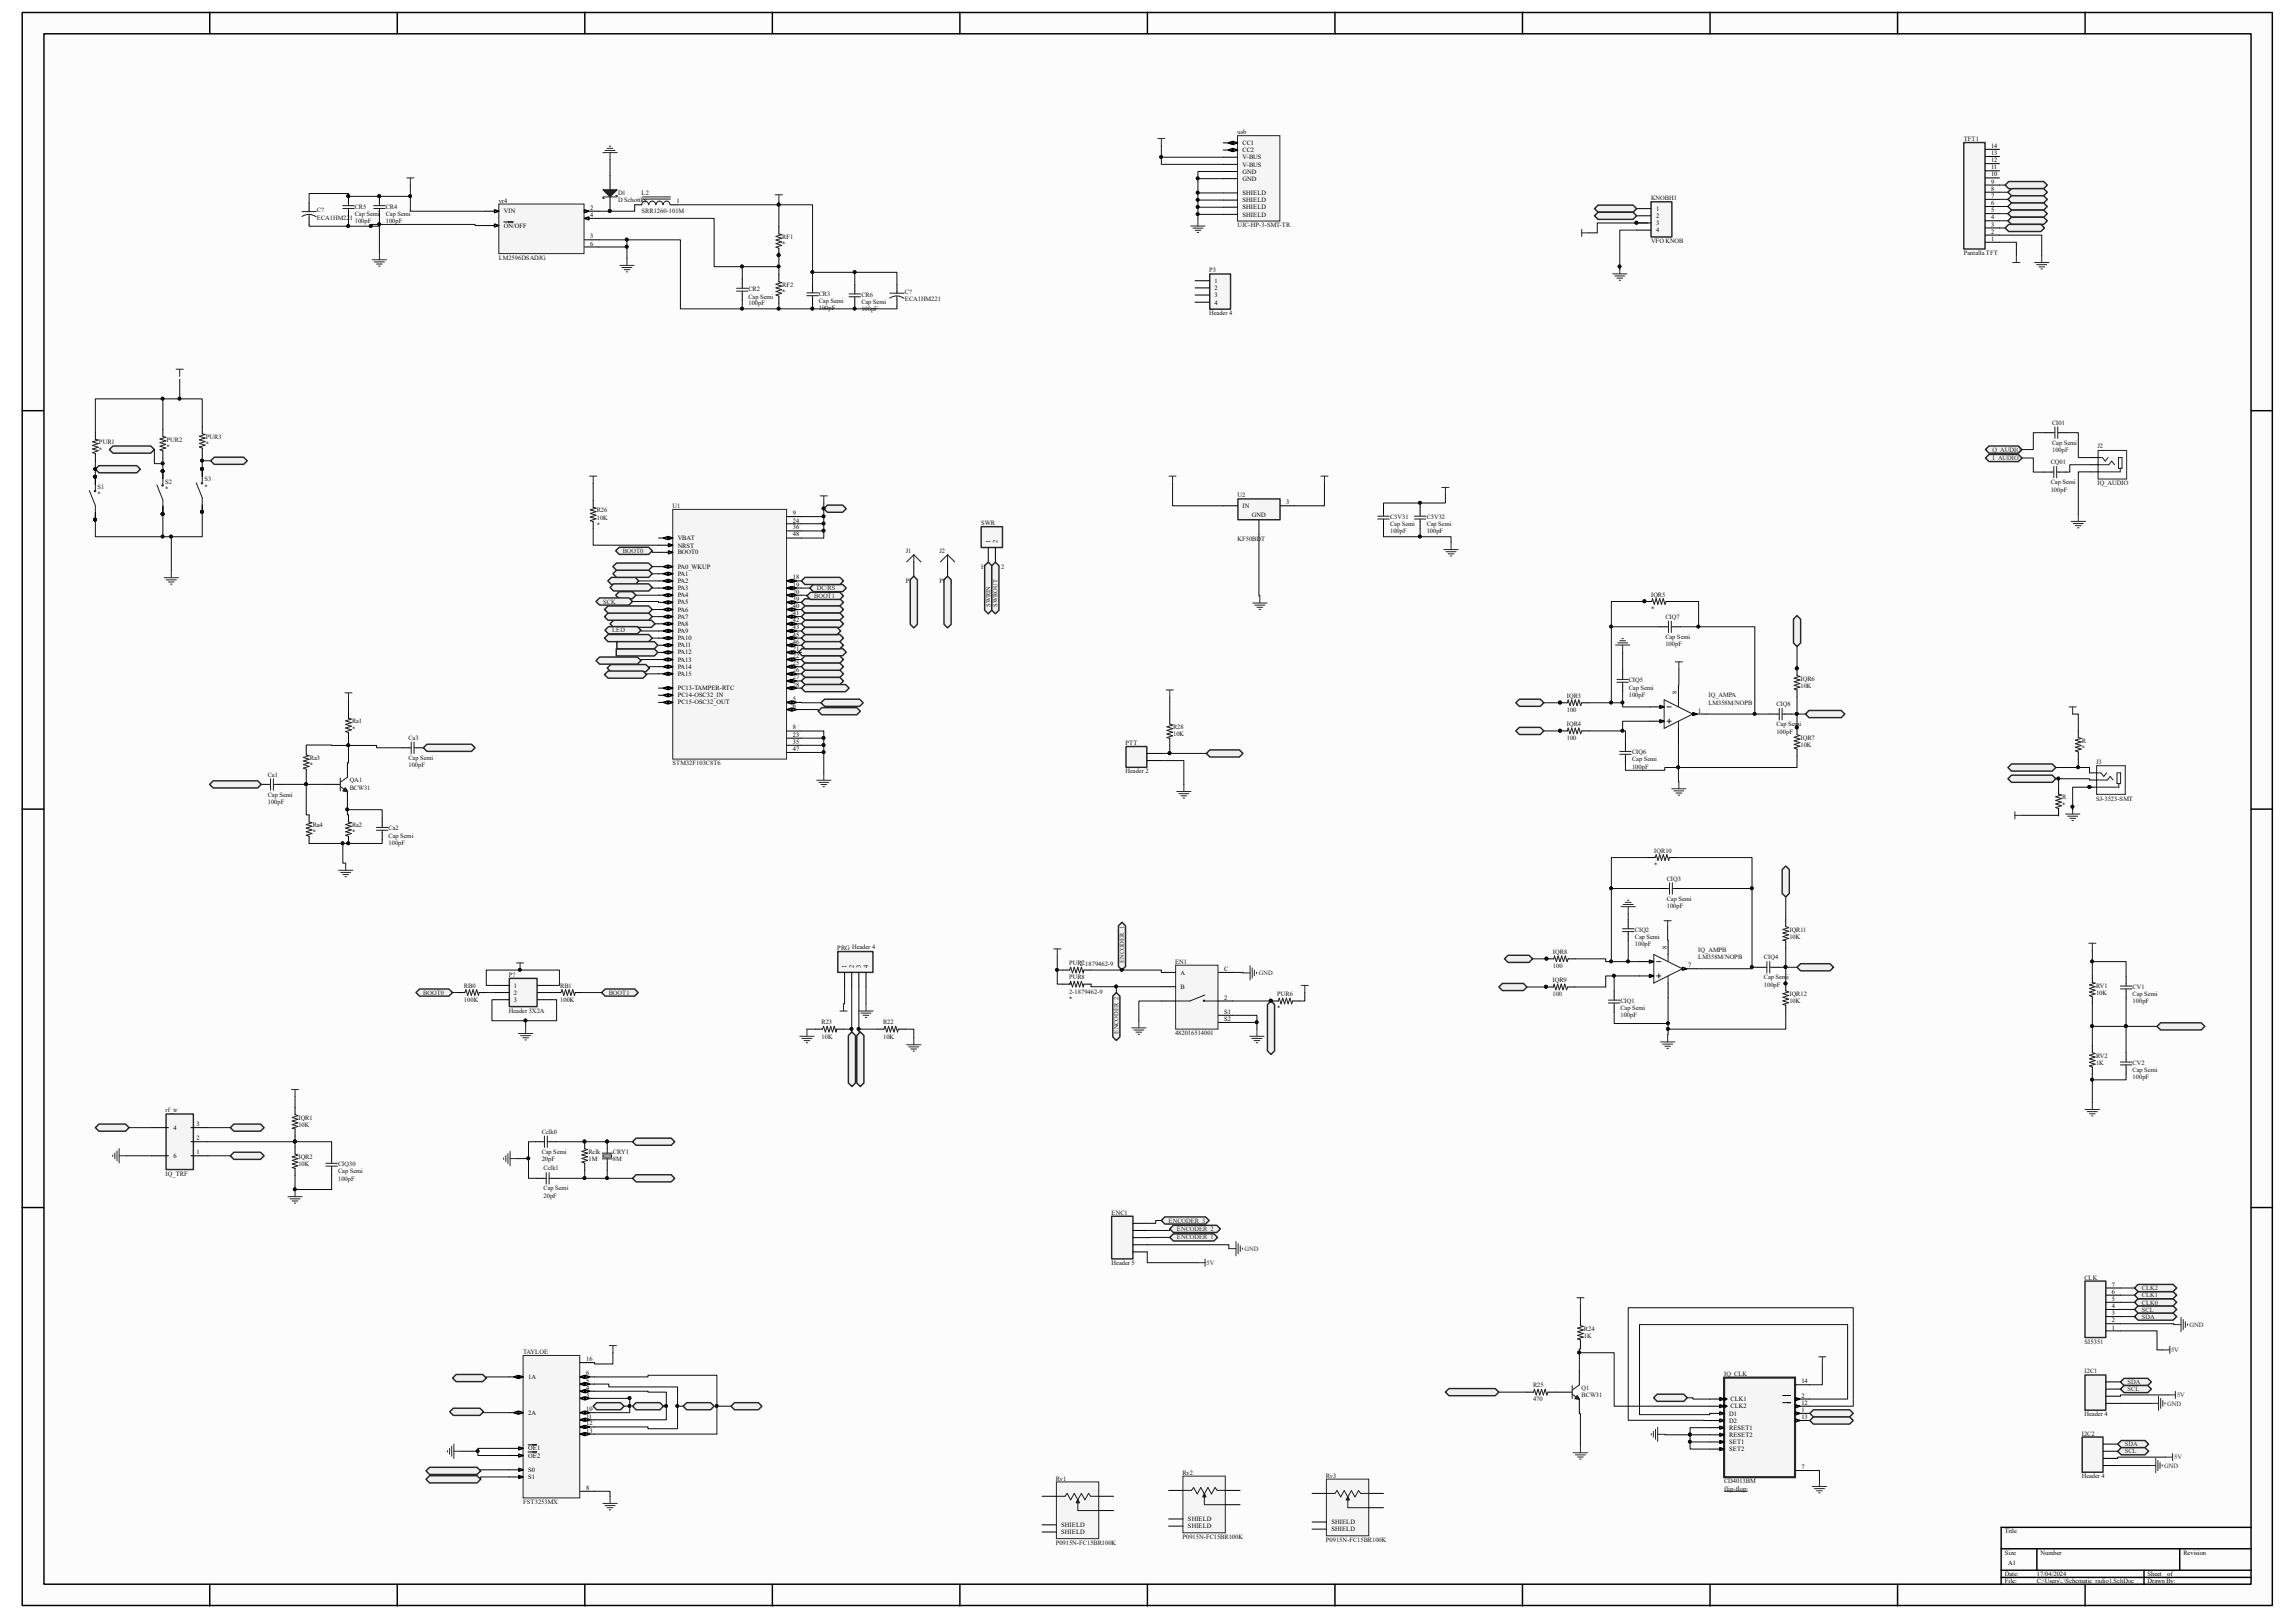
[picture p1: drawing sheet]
<svg xmlns="http://www.w3.org/2000/svg" width="210mm" height="148mm" viewBox="0 0 210 148" stroke-linecap="round" stroke-linejoin="round" font-family="sans-serif">
<defs><g id="words">
<g font-size=".6" fill="#0e0e0e">
<text x="56.6" y="17.8">D1</text>
<text x="58.7" y="17.8">L2</text>
<text x="113.2" y="12.3">usb</text>
<text x="179.7" y="12.9">TFT1</text>
<text x="29" y="19.4">C?</text>
<text x="29" y="20.1">ECA1HM221</text>
<text x="32.5" y="20.4">100pF</text>
<text x="32.5" y="19.1">CR5</text>
<text x="32.5" y="19.7">Cap Semi</text>
<text x="35.3" y="20.4">100pF</text>
<text x="35.3" y="19.1">CR4</text>
<text x="35.3" y="19.7">Cap Semi</text>
<text x="45.6" y="18.5">vr4</text>
<text x="45.6" y="23.8">LM2596DSADJG</text>
<text x="56.6" y="18.5">D Schottky</text>
<text x="58.7" y="19.5">SRR1260-101M</text>
<text x="71.6" y="22.5">*</text>
<text x="71.6" y="21.8">RF1</text>
<text x="113.2" y="20.8">UJC-HP-3-SMT-TR</text>
<text x="151.1" y="18.3">KNOBH1</text>
<text x="151.1" y="22.2">VFO KNOB</text>
<text x="179.7" y="23.3">Pantalla TFT</text>
<text x="68.5" y="27.9">100pF</text>
<text x="68.5" y="26.6">CR2</text>
<text x="68.5" y="27.3">Cap Semi</text>
<text x="71.6" y="26.9">*</text>
<text x="71.6" y="26.2">RF2</text>
<text x="74.9" y="28.4">100pF</text>
<text x="74.9" y="27.1">CR3</text>
<text x="74.9" y="27.7">Cap Semi</text>
<text x="78.8" y="28.4">100pF</text>
<text x="78.8" y="27.1">CR6</text>
<text x="78.8" y="27.8">Cap Semi</text>
<text x="82.8" y="26.9">C?</text>
<text x="82.8" y="27.6">ECA1HM221</text>
<text x="110.7" y="24.9">P3</text>
<text x="110.7" y="28.8">Header 4</text>
<text x="9.1" y="41.3">*</text>
<text x="9.1" y="40.6">PUR1</text>
<text x="15.2" y="41.1">*</text>
<text x="15.2" y="40.4">PUR2</text>
<text x="18.8" y="40.8">*</text>
<text x="18.8" y="40.1">PUR3</text>
<text x="187.8" y="41.4">100pF</text>
<text x="187.8" y="38.9">CI01</text>
<text x="187.8" y="40.7">Cap Semi</text>
<text x="191.9" y="41">J2</text>
<text x="8.9" y="45.4">*</text>
<text x="8.9" y="44.7">S1</text>
<text x="15.1" y="44.9">*</text>
<text x="15.1" y="44.2">S2</text>
<text x="18.7" y="44.7">*</text>
<text x="18.7" y="44">S3</text>
<text x="54.6" y="46.9">R26</text>
<text x="54.6" y="47.5">10K</text>
<text x="61.6" y="46.5">U1</text>
<text x="113.2" y="45.5">U2</text>
<text x="127.2" y="47.5">C3V31</text>
<text x="130.6" y="47.5">C3V32</text>
<text x="187.7" y="45">100pF</text>
<text x="187.7" y="42.5">CQ01</text>
<text x="187.7" y="44.3">Cap Semi</text>
<text x="191.9" y="44.4">IQ_AUDIO</text>
<text x="54.6" y="48.2">*</text>
<text x="82.9" y="50.5">J1</text>
<text x="82.9" y="53.3">Plug</text>
<text x="86" y="50.5">J2</text>
<text x="86" y="53.3">Plug</text>
<text x="89.8" y="48">SWR</text>
<text x="89.8" y="52.1">Header 2</text>
<text x="113.2" y="49.5">KF50BDT</text>
<text x="127.2" y="48.8">100pF</text>
<text x="127.2" y="48.1">Cap Semi</text>
<text x="130.6" y="48.8">100pF</text>
<text x="130.6" y="48.1">Cap Semi</text>
<text x="151.1" y="55.9">*</text>
<text x="151.1" y="54.6">IQR5</text>
<text x="152.4" y="59.1">100pF</text>
<text x="152.4" y="56.6">CIQ7</text>
<text x="152.4" y="58.5">Cap Semi</text>
<text x="143.4" y="65.2">100</text>
<text x="143.4" y="63.8">IQR3</text>
<text x="149.1" y="63.7">100pF</text>
<text x="149.1" y="62.4">CIQ5</text>
<text x="149.1" y="63.1">Cap Semi</text>
<text x="156.3" y="63.8">IQ_AMPA</text>
<text x="156.3" y="64.5">LM358M/NOPB</text>
<text x="162.6" y="64.6">CIQ8</text>
<text x="164.8" y="62.9">10K</text>
<text x="164.8" y="62.3">IQR6</text>
<text x="24.5" y="71">Ca1</text>
<text x="28.4" y="70.2">*</text>
<text x="28.4" y="69.5">Ra3</text>
<text x="32" y="71.5">QA1</text>
<text x="32.2" y="66.8">*</text>
<text x="32.2" y="66.2">Ra1</text>
<text x="37.4" y="70.2">100pF</text>
<text x="37.4" y="67.7">Ca3</text>
<text x="37.4" y="69.5">Cap Semi</text>
<text x="61.6" y="70">STM32F103C8T6</text>
<text x="103" y="68.1">PTT</text>
<text x="103" y="70.7">Header 2</text>
<text x="107.4" y="67.4">10K</text>
<text x="107.4" y="66.7">R28</text>
<text x="143.4" y="67.7">100</text>
<text x="143.4" y="66.4">IQR4</text>
<text x="149.4" y="70.3">100pF</text>
<text x="149.4" y="69">CIQ6</text>
<text x="149.4" y="69.6">Cap Semi</text>
<text x="162.6" y="67.1">100pF</text>
<text x="162.6" y="66.4">Cap Semi</text>
<text x="164.8" y="68.3">10K</text>
<text x="164.8" y="67.7">IQR7</text>
<text x="190.5" y="68.6">*</text>
<text x="190.5" y="67.9">R</text>
<text x="191.8" y="69.8">J3</text>
<text x="24.5" y="73.5">100pF</text>
<text x="24.5" y="72.9">Cap Semi</text>
<text x="28.6" y="76.3">*</text>
<text x="28.6" y="75.6">Ra4</text>
<text x="32" y="72.2">BCW31</text>
<text x="32.2" y="76.3">*</text>
<text x="32.2" y="75.6">Ra2</text>
<text x="35.6" y="77.3">100pF</text>
<text x="35.6" y="75.9">Ca2</text>
<text x="35.6" y="76.6">Cap Semi</text>
<text x="151.4" y="78">IQR10</text>
<text x="188.7" y="73.8">*</text>
<text x="188.7" y="73.1">R</text>
<text x="191.8" y="73.2">SJ-3523-SMT</text>
<text x="151.4" y="79.3">*</text>
<text x="152.5" y="83.1">100pF</text>
<text x="152.5" y="80.6">CIQ3</text>
<text x="152.5" y="82.4">Cap Semi</text>
<text x="46.6" y="89.4">P?</text>
<text x="76.6" y="86.9">PRG Header 4</text>
<text x="97.8" y="88.3">PUR7</text>
<text x="97.8" y="89.6">PUR8</text>
<text x="98.8" y="88.3">2-1879462-9</text>
<text x="107.5" y="88.2">EN1</text>
<text x="142.1" y="89.8">IQR9</text>
<text x="142.1" y="88.6">100</text>
<text x="142.1" y="87.2">IQR8</text>
<text x="149.6" y="86.5">100pF</text>
<text x="149.6" y="85.2">CIQ2</text>
<text x="149.6" y="85.9">Cap Semi</text>
<text x="155.4" y="87.1">IQ_AMPB</text>
<text x="155.4" y="87.8">LM358M/NOPB</text>
<text x="161.4" y="87.8">CIQ4</text>
<text x="161.4" y="89.6">Cap Semi</text>
<text x="163.7" y="85.9">10K</text>
<text x="163.7" y="85.2">IQR11</text>
<text x="42.5" y="91.7">100K</text>
<text x="42.5" y="90.3">RB0</text>
<text x="46.6" y="92.6">Header 3X2A</text>
<text x="51.3" y="91.7">100K</text>
<text x="51.3" y="90.3">RB1</text>
<text x="75.2" y="95">10K</text>
<text x="75.2" y="93.7">R23</text>
<text x="80.8" y="95">10K</text>
<text x="80.8" y="93.7">R22</text>
<text x="97.8" y="90.3">*</text>
<text x="97.8" y="91.5">*</text>
<text x="97.8" y="90.9">2-1879462-9</text>
<text x="107.5" y="94.7">482016514001</text>
<text x="116.9" y="92.4">*</text>
<text x="116.9" y="91.1">PUR6</text>
<text x="142.1" y="91.1">100</text>
<text x="148.3" y="93">100pF</text>
<text x="148.3" y="91.7">CIQ1</text>
<text x="148.3" y="92.4">Cap Semi</text>
<text x="161.4" y="90.3">100pF</text>
<text x="163.7" y="91.7">10K</text>
<text x="163.7" y="91.1">IQR12</text>
<text x="191.8" y="91">10K</text>
<text x="191.8" y="90.3">RV1</text>
<text x="195.2" y="91.8">100pF</text>
<text x="195.2" y="90.5">CV1</text>
<text x="195.2" y="91.1">Cap Semi</text>
<text x="15.2" y="101.7">rf_tr</text>
<text x="191.8" y="97.4">1K</text>
<text x="191.8" y="96.8">RV2</text>
<text x="195.2" y="98.7">100pF</text>
<text x="195.2" y="97.4">CV2</text>
<text x="195.2" y="98">Cap Semi</text>
<text x="15.2" y="107.5">IQ_TRF</text>
<text x="27.3" y="103.1">10K</text>
<text x="27.3" y="102.4">IQR1</text>
<text x="27.3" y="106.7">10K</text>
<text x="27.3" y="106">IQR2</text>
<text x="30.9" y="108">100pF</text>
<text x="30.9" y="106.7">CIQ30</text>
<text x="30.9" y="107.3">Cap Semi</text>
<text x="49.6" y="106.2">20pF</text>
<text x="49.6" y="103.7">Cclk0</text>
<text x="49.6" y="105.5">Cap Semi</text>
<text x="49.7" y="107.1">Cclk1</text>
<text x="53.8" y="106.2">1M</text>
<text x="53.8" y="105.5">Rclk</text>
<text x="56.1" y="105.5">CRY1</text>
<text x="56.1" y="106.2">8M</text>
<text x="49.7" y="109.6">20pF</text>
<text x="49.7" y="108.9">Cap Semi</text>
<text x="101.7" y="111.1">ENC1</text>
<text x="101.7" y="115.7">Header 5</text>
<text x="190.8" y="117.1">CLK</text>
<text x="47.9" y="123.9">TAYLOE</text>
<text x="144.9" y="122.4">1K</text>
<text x="144.9" y="121.7">R24</text>
<text x="157.8" y="125.9">IQ_CLK</text>
<text x="190.8" y="122.9">SI5351</text>
<text x="190.8" y="125.6">I2C1</text>
<text x="140.3" y="128.2">470</text>
<text x="140.3" y="126.9">R25</text>
<text x="144.7" y="127.1">Q1</text>
<text x="144.7" y="127.8">BCW31</text>
<text x="190.5" y="131.3">I2C2</text>
<text x="190.8" y="129.5">Header 4</text>
<text x="47.9" y="137.6">FST3253MX</text>
<text x="96.6" y="135.4">Rv1</text>
<text x="108.2" y="134.9">Rv2</text>
<text x="121.3" y="135.2">Rv3</text>
<text x="157.8" y="136.4">flip-flop:</text>
<text x="157.8" y="135.7">CD4013BM</text>
<text x="190.5" y="135.2">Header 4</text>
<text x="96.6" y="141.3">P0915N-FC15BR100K</text>
<text x="108.2" y="140.8">P0915N-FC15BR100K</text>
<text x="121.3" y="141.1">P0915N-FC15BR100K</text>
</g>
<g font-size=".6">
<text x="113.7" y="13.3">CC1</text>
<text x="113.7" y="13.9">CC2</text>
<text x="113.7" y="14.6">V-BUS</text>
<text x="113.7" y="15.2">V-BUS</text>
<text x="113.7" y="15.9">GND</text>
<text x="113.7" y="16.6">GND</text>
<text x="113.7" y="17.9">SHIELD</text>
<text x="182.2" y="17.4">8</text>
<text x="182.2" y="16.8">9</text>
<text x="182.2" y="16.1">10</text>
<text x="182.2" y="15.5">11</text>
<text x="182.2" y="14.9">12</text>
<text x="182.2" y="14.2">13</text>
<text x="182.2" y="13.5">14</text>
<text x="46.1" y="19.5">VIN</text>
<text x="46.1" y="20.8">ON/OFF</text>
<text x="54" y="19.2">2</text>
<text x="54" y="19.9">4</text>
<text x="54" y="21.8">3</text>
<text x="54" y="22.5">6</text>
<text x="61.9" y="18.6">1</text>
<text x="113.7" y="18.5">SHIELD</text>
<text x="113.7" y="19.1">SHIELD</text>
<text x="113.7" y="19.8">SHIELD</text>
<text x="151.6" y="19.3">1</text>
<text x="151.6" y="19.9">2</text>
<text x="151.6" y="20.6">3</text>
<text x="151.6" y="21.3">4</text>
<text x="182.2" y="22">1</text>
<text x="182.2" y="21.4">2</text>
<text x="182.2" y="20.7">3</text>
<text x="182.2" y="20.1">4</text>
<text x="182.2" y="19.4">5</text>
<text x="182.2" y="18.8">6</text>
<text x="182.2" y="18.1">7</text>
<text x="111.1" y="25.9">1</text>
<text x="111.1" y="26.5">2</text>
<text x="111.1" y="27.2">3</text>
<text x="111.1" y="27.9">4</text>
<text x="72.6" y="47.1">9</text>
<text x="72.6" y="47.8">24</text>
<text x="113.7" y="46.5">IN</text>
<text x="114.6" y="47.3">GND</text>
<text x="117.7" y="46.1">3</text>
<text x="62" y="49.4">VBAT</text>
<text x="62" y="50.1">NRST</text>
<text x="62" y="50.7">BOOT0</text>
<text x="62" y="52">PA0_WKUP</text>
<text x="62" y="52.7">PA1</text>
<text x="62" y="53.3">PA2</text>
<text x="62" y="54">PA3</text>
<text x="72.6" y="48.4">36</text>
<text x="72.6" y="49.1">48</text>
<text x="72.6" y="53">18</text>
<text x="72.6" y="53.7">19</text>
<text x="90.6" y="49.7" transform="rotate(-90 90.6 49.7)">1</text>
<text x="91.3" y="49.7" transform="rotate(-90 91.3 49.7)">2</text>
<text x="62" y="54.7">PA4</text>
<text x="62" y="55.3">PA5</text>
<text x="62" y="56">PA6</text>
<text x="62" y="56.6">PA7</text>
<text x="62" y="57.3">PA8</text>
<text x="62" y="57.9">PA9</text>
<text x="62" y="58.5">PA10</text>
<text x="62" y="59.2">PA11</text>
<text x="62" y="59.9">PA12</text>
<text x="72.6" y="54.3">20</text>
<text x="72.6" y="54.9">39</text>
<text x="72.6" y="55.6">40</text>
<text x="72.6" y="56.3">41</text>
<text x="72.6" y="56.9">42</text>
<text x="72.6" y="57.6">43</text>
<text x="72.6" y="58.3">45</text>
<text x="72.6" y="58.9">46</text>
<text x="72.6" y="59.6">21</text>
<text x="62" y="60.5">PA13</text>
<text x="62" y="61.2">PA14</text>
<text x="62" y="61.8">PA15</text>
<text x="62" y="63.1">PC13-TAMPER-RTC</text>
<text x="62" y="63.8">PC14-OSC32_IN</text>
<text x="62" y="64.4">PC15-OSC32_OUT</text>
<text x="72.6" y="60.2">22</text>
<text x="72.6" y="60.8">25</text>
<text x="72.6" y="61.5">26</text>
<text x="72.6" y="62.1">27</text>
<text x="72.6" y="62.8">28</text>
<text x="72.6" y="64.1">5</text>
<text x="72.6" y="64.8">6</text>
<text x="153.5" y="63.5" transform="rotate(-90 153.5 63.5)">8</text>
<text x="155.4" y="65.2">1</text>
<text x="72.6" y="66.7">8</text>
<text x="72.6" y="67.4">23</text>
<text x="72.6" y="68">35</text>
<text x="72.6" y="68.7">47</text>
<text x="77.5" y="88.5" transform="rotate(-90 77.5 88.5)">1</text>
<text x="78.1" y="88.5" transform="rotate(-90 78.1 88.5)">2</text>
<text x="78.8" y="88.5" transform="rotate(-90 78.8 88.5)">3</text>
<text x="79.5" y="88.5" transform="rotate(-90 79.5 88.5)">4</text>
<text x="108" y="89.2">A</text>
<text x="112" y="88.8">C</text>
<text x="152.5" y="86.8" transform="rotate(-90 152.5 86.8)">8</text>
<text x="154.5" y="88.5">7</text>
<text x="47" y="90.3">1</text>
<text x="47" y="91">2</text>
<text x="47" y="91.7">3</text>
<text x="108" y="90.5">B</text>
<text x="112" y="91.4">2</text>
<text x="112" y="92.8">S1</text>
<text x="112" y="93.4">S2</text>
<text x="15.9" y="103.3">4</text>
<text x="15.9" y="105.9">6</text>
<text x="18" y="105.6">1</text>
<text x="18" y="104.3">2</text>
<text x="18" y="103">3</text>
<text x="193.3" y="119.6">4</text>
<text x="193.3" y="119">5</text>
<text x="193.3" y="118.3">6</text>
<text x="193.3" y="117.7">7</text>
<text x="53.6" y="124.5">16</text>
<text x="53.6" y="125.8">6</text>
<text x="193.3" y="121.6">1</text>
<text x="193.3" y="120.9">2</text>
<text x="193.3" y="120.3">3</text>
<text x="48.3" y="126.2">1A</text>
<text x="48.3" y="129.4">2A</text>
<text x="53.6" y="126.5">5</text>
<text x="53.6" y="127.1">4</text>
<text x="53.6" y="127.8">3</text>
<text x="53.6" y="129.1">10</text>
<text x="53.6" y="129.8">11</text>
<text x="53.6" y="130.4">12</text>
<text x="53.6" y="131.1">13</text>
<text x="158.2" y="129.5">D1</text>
<text x="158.2" y="130.1">D2</text>
<text x="158.2" y="130.8">RESET1</text>
<text x="158.2" y="131.4">RESET2</text>
<text x="158.4" y="128.2">CLK1</text>
<text x="158.4" y="128.8">CLK2</text>
<text x="164.8" y="126.5">14</text>
<text x="164.8" y="127.8">2</text>
<text x="164.8" y="128.5">12</text>
<text x="164.8" y="129.2">1</text>
<text x="164.8" y="129.8">13</text>
<text x="48.3" y="132.7">OE1</text>
<text x="48.3" y="133.3">OE2</text>
<text x="48.3" y="134.7">S0</text>
<text x="48.3" y="135.3">S1</text>
<text x="53.6" y="136.3">8</text>
<text x="158.2" y="132.1">SET1</text>
<text x="158.2" y="132.8">SET2</text>
<text x="164.8" y="134.4">7</text>
<text x="97.1" y="139.7">SHIELD</text>
<text x="97.1" y="140.3">SHIELD</text>
<text x="108.7" y="139.1">SHIELD</text>
<text x="108.7" y="139.8">SHIELD</text>
<text x="121.8" y="139.4">SHIELD</text>
<text x="121.8" y="140.1">SHIELD</text>
<text x="183.5" y="140.3">Title</text>
<text x="183.5" y="142.2">Size</text>
<text x="183.8" y="143.2">A1</text>
<text x="186.7" y="142.2">Number</text>
<text x="199.8" y="142.2">Revision</text>
<text x="183.5" y="144.1">Date:</text>
<text x="183.5" y="144.8">File:</text>
<text x="186.4" y="144.8">C:\Users\..\Schematic_radio1.SchDoc</text>
<text x="186.4" y="144.1">17/04/2024</text>
<text x="196.5" y="144.1">Sheet</text>
<text x="196.5" y="144.8">Drawn By:</text>
<text x="198.3" y="144.1">of</text>
</g>
<g font-size=".6" fill="#262626">
<text x="182.3" y="41.3">Q_AUDIO</text>
<text x="182.3" y="42.1">I_AUDIO</text>
<text x="57" y="50.6">BOOT0</text>
<text x="74.8" y="54">DC/RS</text>
<text x="55.2" y="55.2">SCK</text>
<text x="56" y="57.8">LED</text>
<text x="74.5" y="54.7">BOOT1</text>
<text x="90.6" y="55.5" transform="rotate(-90 90.6 55.5)">SWRIN</text>
<text x="91.3" y="55.5" transform="rotate(-90 91.3 55.5)">SWROUT</text>
<text x="102.9" y="88.1" transform="rotate(-90 102.9 88.1)">ENCODER_1</text>
<text x="115.2" y="89.2">GND</text>
<text x="38.7" y="91">BOOT0</text>
<text x="55.7" y="91">BOOT1</text>
<text x="102.4" y="94.5" transform="rotate(-90 102.4 94.5)">ENCODER_2</text>
<text x="106.9" y="111.8">ENCODER_3</text>
<text x="107.7" y="113.4">ENCODER_1</text>
<text x="107.7" y="112.6">ENCODER_2</text>
<text x="110.4" y="115.7">5V</text>
<text x="113.9" y="114.4">GND</text>
<text x="196" y="120">SCL</text>
<text x="196" y="119.3">CLK0</text>
<text x="196" y="118.7">CLK1</text>
<text x="196" y="118">CLK2</text>
<text x="196" y="120.6">SDA</text>
<text x="198.7" y="123.7">5V</text>
<text x="200.4" y="121.4">GND</text>
<text x="194.7" y="126.6">SDA</text>
<text x="194.7" y="127.3">SCL</text>
<text x="198.3" y="128.6">GND</text>
<text x="199.2" y="127.8">5V</text>
<text x="194.4" y="132.3">SDA</text>
<text x="194.4" y="132.9">SCL</text>
<text x="198" y="134.2">GND</text>
<text x="199" y="133.5">5V</text>
</g>
</g></defs>
<path d="M2.1 1.2h205.8v145.7h-205.8z" fill="#fcfcfc"/>
<path d="M2 1.1h205.9v145.8h-205.9z" fill="none" stroke="#000" stroke-width=".13"/>
<path d="M4.1 3.1h201.9v141.8h-201.9z" fill="#fcfcfc"/>
<g fill="none" stroke="#000" stroke-width=".13">
<path d="M4 3.1h202v141.8h-202zM19.2 1.1v2M36.4 1.1v2M53.5 1.1v2M70.7 1.1v2M87.8 1.1v2M105 1.1v2M122.2 1.1v2M139.3 1.1v2M156.5 1.1v2M173.6 1.1v2M190.8 1.1v2"/>
<path d="M2 37.6h2M206 37.6h2M2 74h2M206 74h2M2 110.5h2M206 110.5h2M206 139.7h-22.9v5.2M19.2 144.9v2M36.4 144.9v2M53.5 144.9v2M70.7 144.9v2M87.8 144.9v2"/>
<path d="M105 144.9v2M122.2 144.9v2M139.3 144.9v2M156.5 144.9v2M173.6 144.9v2M183.1 141.7h22.9M183.1 143.6h22.9M183.1 144.3h22.9M186.4 141.7v1.9M190.8 144.9v2M196.2 143.6v1.3M199.5 141.7v1.9"/>
</g>
<path d="M190.8 117.2h1.9v5.1h-1.9z" fill="#f5f5f5"/>
<path d="M190.8 117.2h1.9v5.1h-1.9z" fill="none" stroke="#262626" stroke-width=".13"/>
<path d="M192.7 119.8h1.3M192.7 119.1h1.3M192.7 118.5h1.3M192.7 117.8h1.3M192.7 121.7h1.3M192.7 121.1h1.3M192.7 120.4h1.3" fill="none" stroke="#000" stroke-width=".09"/>
<path d="M197.9 123.5h.7M198.6 123.1v.7M198.9 121.2h.7M199.6 120.5v1.3M199.8 120.7v.9M200 120.9v.5M200.2 121.1v.1" fill="none" stroke="#262626" stroke-width=".09"/>
<g fill="#f0f0f0" stroke="#262626" stroke-width=".13">
<path d="M195.7 120.1h3.2l.3 .3-.3 .4h-3.2l-.4-.4z" fill-rule="evenodd"/>
<path d="M195.7 119.4h3.2l.3 .4-.3 .3h-3.2l-.4-.3z" fill-rule="evenodd"/>
<path d="M195.7 118.8h3.2l.3 .3-.3 .3h-3.2l-.4-.3z" fill-rule="evenodd"/>
<path d="M195.7 118.1h3.2l.3 .4-.3 .3h-3.2l-.4-.3z" fill-rule="evenodd"/>
<path d="M195.7 117.5h3.2l.3 .3-.3 .3h-3.2l-.4-.3z" fill-rule="evenodd"/>
</g>
<path d="M179.7 13.1h2v9.7h-2z" fill="#f5f5f5"/>
<path d="M179.7 13h2v9.8h-2z" fill="none" stroke="#262626" stroke-width=".13"/>
<g fill="none" stroke="#000" stroke-width=".09">
<path d="M181.7 19.5h1.3M181.7 18.9h1.3M181.7 18.2h1.3M181.7 17.6h1.3M181.7 16.9h1.3M181.7 16.3h1.3M181.7 15.6h1.3M181.7 15h1.3M181.7 14.3h1.3M181.7 13.7h1.3M181.7 22.2h1.3M181.7 21.5h1.3"/>
<path d="M181.7 20.9h1.3M181.7 20.2h1.3"/>
</g>
<path d="M184.2 24h.6M184.5 23.4v.6M186.2 24h1.3M186.4 24.2h.9M186.6 24.4h.5M186.8 24.6h.1M186.8 23.4v.6" fill="none" stroke="#262626" stroke-width=".09"/>
<g fill="#f0f0f0" stroke="#262626" stroke-width=".13">
<path d="M183.5 16.9l.3-.3h3.2l.3 .3-.3 .4h-3.2z" fill-rule="evenodd"/>
<path d="M183.7 17.6l.4-.3h2.9l.3 .3-.3 .3h-2.9z" fill-rule="evenodd"/>
<path d="M183.7 18.2l.4-.3h2.9l.3 .3-.3 .4h-2.9z" fill-rule="evenodd"/>
<path d="M183.7 18.9l.4-.3h2.9l.3 .3-.3 .3h-2.9z" fill-rule="evenodd"/>
<path d="M183.7 19.5l.4-.3h2.9l.3 .3-.3 .4h-2.9z" fill-rule="evenodd"/>
<path d="M183.7 20.2l.4-.3h2.9l.3 .3-.3 .3h-2.9z" fill-rule="evenodd"/>
<path d="M183.8 20.5h3l.3 .4-.3 .3h-3l-.3-.3z" fill-rule="evenodd"/>
</g>
<path d="M194.6 89.3v.7M194.6 90.7v.6M194.6 96.3v.6M194.6 97.6v.7" fill="none" stroke="#000" stroke-width=".09"/>
<path d="M194 90.2h1.1M194 90.5h1.1M194 97.1h1.1M194 97.4h1.1M194.6 90v.2M194.6 90.5v.2M194.6 96.9v.2M194.6 97.4v.2" fill="none" stroke="#1c1c1c" stroke-width=".09"/>
<path d="M191.1 86.3h.7M191.5 86.3v.6M190.8 101.5h1.3M191 101.7h.9M191.2 101.9h.5M191.4 102.1h.1M191.5 100.8v.7" fill="none" stroke="#262626" stroke-width=".09"/>
<path d="M197.4 93.9l.3-.3h3.7l.4 .3-.4 .3h-3.7z" fill-rule="evenodd" fill="#f0f0f0" stroke="#262626" stroke-width=".13"/>
<path d="M142.6 127.3h1.3M144.5 125.4v1.3M144.5 128v1.3" fill="none" stroke="#000" stroke-width=".09"/>
<path d="M143.9 127.5l.6 .5M143.9 126.7v1.2M144.5 126.7l-.6 .4" fill="none" stroke="#1c1c1c" stroke-width=".09"/>
<path d="M144.3 127.7l.2 .3-.4-.1z" fill="#1c1c1c"/>
<path d="M144.3 127.7l.2 .3-.4-.1z" fill="none" stroke="#1c1c1c" stroke-width=".13"/>
<path d="M144.3 118.7h.7M144.6 118.7v.7M144 132.9h1.3M144.2 133.1h.9M144.4 133.3h.5M144.6 133.5h.1M144.6 132.2v.7" fill="none" stroke="#262626" stroke-width=".09"/>
<path d="M157.8 136.4h2.1" fill="none" stroke="#0e0e0e" stroke-width=".09"/>
<path d="M157.8 126h6.5v9.1h-6.5z" fill-rule="evenodd" fill="#f5f5f5" stroke="#262626" stroke-width=".2"/>
<path d="M156.5 128h1.3" fill="none" stroke="#000" stroke-width=".09"/>
<path d="M157.8 127.8l.2 .2-.2 .1" fill="none" stroke="#000" stroke-width=".13"/>
<path d="M157.4 127.8l.4 .2-.4 .1z" fill="#fcfcfc"/>
<path d="M157.4 127.8l.4 .2-.4 .1zM157.8 128.5l.2 .1-.2 .2" fill="none" stroke="#000" stroke-width=".13"/>
<path d="M156.5 128.6h1.3" fill="none" stroke="#000" stroke-width=".09"/>
<path d="M157.4 128.5l.4 .1-.4 .2z" fill="#fcfcfc"/>
<path d="M157.4 128.5l.4 .1-.4 .2z" fill="none" stroke="#000" stroke-width=".13"/>
<path d="M156.5 129.3h1.3" fill="none" stroke="#000" stroke-width=".09"/>
<path d="M157.4 129.1l.4 .2-.4 .1z" fill="#fcfcfc"/>
<path d="M157.4 129.1l.4 .2-.4 .1z" fill="none" stroke="#000" stroke-width=".13"/>
<path d="M156.5 129.9h1.3" fill="none" stroke="#000" stroke-width=".09"/>
<path d="M157.4 129.8l.4 .1-.4 .2z" fill="#fcfcfc"/>
<path d="M157.4 129.8l.4 .1-.4 .2z" fill="none" stroke="#000" stroke-width=".13"/>
<path d="M156.5 130.6h1.3" fill="none" stroke="#000" stroke-width=".09"/>
<path d="M157.4 130.5l.4 .1-.4 .1z" fill="#fcfcfc"/>
<path d="M157.4 130.5l.4 .1-.4 .1z" fill="none" stroke="#000" stroke-width=".13"/>
<path d="M156.5 131.2h1.3" fill="none" stroke="#000" stroke-width=".09"/>
<path d="M157.4 131.1l.4 .1-.4 .2z" fill="#fcfcfc"/>
<path d="M157.4 131.1l.4 .1-.4 .2z" fill="none" stroke="#000" stroke-width=".13"/>
<path d="M156.5 131.9h1.3" fill="none" stroke="#000" stroke-width=".09"/>
<path d="M157.4 131.8l.4 .1-.4 .1z" fill="#fcfcfc"/>
<path d="M157.4 131.8l.4 .1-.4 .1z" fill="none" stroke="#000" stroke-width=".13"/>
<path d="M156.5 132.5h1.3" fill="none" stroke="#000" stroke-width=".09"/>
<path d="M157.4 132.4l.4 .1-.4 .2z" fill="#fcfcfc"/>
<path d="M157.4 132.4l.4 .1-.4 .2z" fill="none" stroke="#000" stroke-width=".13"/>
<path d="M164.3 126.7h1.3M164.3 128h1.3" fill="none" stroke="#000" stroke-width=".09"/>
<path d="M164.3 127.8l.4 .2-.4 .1z" fill="#fcfcfc"/>
<path d="M164.3 127.8l.4 .2-.4 .1z" fill="none" stroke="#000" stroke-width=".13"/>
<path d="M163.1 127.6h.8M164.3 128.6h1.3" fill="none" stroke="#000" stroke-width=".09"/>
<path d="M164.3 128.5l.4 .1-.4 .2z" fill="#fcfcfc"/>
<path d="M164.3 128.5l.4 .1-.4 .2z" fill="none" stroke="#000" stroke-width=".13"/>
<path d="M163.1 128.3h.8M164.3 129.3h1.3" fill="none" stroke="#000" stroke-width=".09"/>
<path d="M164.3 129.1l.4 .2-.4 .1z" fill="#fcfcfc"/>
<path d="M164.3 129.1l.4 .2-.4 .1z" fill="none" stroke="#000" stroke-width=".13"/>
<path d="M164.3 129.9h1.3" fill="none" stroke="#000" stroke-width=".09"/>
<path d="M164.3 129.8l.4 .1-.4 .2z" fill="#fcfcfc"/>
<path d="M164.3 129.8l.4 .1-.4 .2z" fill="none" stroke="#000" stroke-width=".13"/>
<path d="M164.3 134.5h1.3" fill="none" stroke="#000" stroke-width=".09"/>
<g fill="#f0f0f0" stroke="#262626" stroke-width=".13">
<path d="M132.3 127.3l.3-.3h4.2l.4 .3-.4 .4h-4.2z" fill-rule="evenodd"/>
<path d="M151.6 127.5h2.5l.3 .4-.3 .3h-2.5l-.3-.3z" fill-rule="evenodd"/>
</g>
<path d="M165.8 136h1.4M166 136.2h1M166.2 136.4h.6M166.4 136.6h.2M166.4 124.1h.7M166.5 135.3v.7M166.8 124.1v.7" fill="none" stroke="#262626" stroke-width=".09"/>
<g fill="#f0f0f0" stroke="#262626" stroke-width=".13">
<path d="M165.6 129.3l.3-.3h3.4l.3 .3-.3 .3h-3.4z" fill-rule="evenodd"/>
<path d="M165.6 129.9l.3-.3h3.4l.3 .3-.3 .4h-3.4z" fill-rule="evenodd"/>
</g>
<path d="M151.1 131.1v.2M151.3 130.9v.6M151.5 130.7v1M151.7 130.5v1.3M151.7 131.2h.6" fill="none" stroke="#262626" stroke-width=".09"/>
<path d="M47.9 124h5.2v13h-5.2z" fill-rule="evenodd" fill="#f5f5f5" stroke="#262626" stroke-width=".09"/>
<path d="M46.6 125.9h1.3" fill="none" stroke="#000" stroke-width=".09"/>
<path d="M47.5 125.8l.4 .1-.4 .2z" fill="#fcfcfc"/>
<path d="M47.5 125.8l.4 .1-.4 .2z" fill="none" stroke="#000" stroke-width=".13"/>
<path d="M47 125.9l.4-.1v.3z" fill="#fcfcfc"/>
<path d="M47 125.9l.4-.1v.3z" fill="none" stroke="#000" stroke-width=".13"/>
<path d="M46.6 129.2h1.3" fill="none" stroke="#000" stroke-width=".09"/>
<path d="M47.5 129.1l.4 .1-.4 .1z" fill="#fcfcfc"/>
<path d="M47.5 129.1l.4 .1-.4 .1z" fill="none" stroke="#000" stroke-width=".13"/>
<path d="M47 129.2l.4-.1v.2z" fill="#fcfcfc"/>
<path d="M47 129.2l.4-.1v.2z" fill="none" stroke="#000" stroke-width=".13"/>
<path d="M46.6 132.5h1.3" fill="none" stroke="#000" stroke-width=".09"/>
<path d="M47.5 132.4l.4 .1-.4 .1z" fill="#fcfcfc"/>
<path d="M47.5 132.4l.4 .1-.4 .1z" fill="none" stroke="#000" stroke-width=".13"/>
<path d="M46.6 133.1h1.3M48.3 132.2h.8" fill="none" stroke="#000" stroke-width=".09"/>
<path d="M47.5 133l.4 .1-.4 .2z" fill="#fcfcfc"/>
<path d="M47.5 133l.4 .1-.4 .2z" fill="none" stroke="#000" stroke-width=".13"/>
<path d="M46.6 134.4h1.3M48.3 132.8h.8" fill="none" stroke="#000" stroke-width=".09"/>
<path d="M47.5 134.3l.4 .1-.4 .2z" fill="#fcfcfc"/>
<path d="M47.5 134.3l.4 .1-.4 .2z" fill="none" stroke="#000" stroke-width=".13"/>
<path d="M46.6 135.1h1.3" fill="none" stroke="#000" stroke-width=".09"/>
<path d="M47.5 135l.4 .1-.4 .1z" fill="#fcfcfc"/>
<path d="M47.5 135l.4 .1-.4 .1z" fill="none" stroke="#000" stroke-width=".13"/>
<path d="M53.1 124.6h1.3M53.1 125.9h1.3" fill="none" stroke="#000" stroke-width=".09"/>
<path d="M53.1 125.9l.4-.1v.3z" fill="#fcfcfc"/>
<path d="M53.1 125.9l.4-.1v.3z" fill="none" stroke="#000" stroke-width=".13"/>
<path d="M53.6 125.8l.3 .1-.3 .2z" fill="#fcfcfc"/>
<path d="M53.6 125.8l.3 .1-.3 .2z" fill="none" stroke="#000" stroke-width=".13"/>
<path d="M53.1 126.6h1.3" fill="none" stroke="#000" stroke-width=".09"/>
<path d="M53.1 126.6l.4-.1v.2z" fill="#fcfcfc"/>
<path d="M53.1 126.6l.4-.1v.2z" fill="none" stroke="#000" stroke-width=".13"/>
<path d="M53.6 126.5l.3 .1-.3 .1z" fill="#fcfcfc"/>
<path d="M53.6 126.5l.3 .1-.3 .1z" fill="none" stroke="#000" stroke-width=".13"/>
<path d="M53.1 127.3h1.3" fill="none" stroke="#000" stroke-width=".09"/>
<path d="M53.1 127.3l.4-.2v.3z" fill="#fcfcfc"/>
<path d="M53.1 127.3l.4-.2v.3z" fill="none" stroke="#000" stroke-width=".13"/>
<path d="M53.6 127.1l.3 .2-.3 .1z" fill="#fcfcfc"/>
<path d="M53.6 127.1l.3 .2-.3 .1z" fill="none" stroke="#000" stroke-width=".13"/>
<path d="M53.1 127.9h1.3" fill="none" stroke="#000" stroke-width=".09"/>
<path d="M53.1 127.9l.4-.1v.2z" fill="#fcfcfc"/>
<path d="M53.1 127.9l.4-.1v.2z" fill="none" stroke="#000" stroke-width=".13"/>
<path d="M53.6 127.8l.3 .1-.3 .1z" fill="#fcfcfc"/>
<path d="M53.6 127.8l.3 .1-.3 .1z" fill="none" stroke="#000" stroke-width=".13"/>
<path d="M53.1 129.2h1.3" fill="none" stroke="#000" stroke-width=".09"/>
<path d="M53.1 129.2l.4-.1v.2z" fill="#fcfcfc"/>
<path d="M53.1 129.2l.4-.1v.2z" fill="none" stroke="#000" stroke-width=".13"/>
<path d="M53.6 129.1l.3 .1-.3 .1z" fill="#fcfcfc"/>
<path d="M53.6 129.1l.3 .1-.3 .1z" fill="none" stroke="#000" stroke-width=".13"/>
<path d="M53.1 129.9h1.3" fill="none" stroke="#000" stroke-width=".09"/>
<path d="M53.1 129.9l.4-.2v.3z" fill="#fcfcfc"/>
<path d="M53.1 129.9l.4-.2v.3z" fill="none" stroke="#000" stroke-width=".13"/>
<path d="M53.6 129.7l.3 .2-.3 .1z" fill="#fcfcfc"/>
<path d="M53.6 129.7l.3 .2-.3 .1z" fill="none" stroke="#000" stroke-width=".13"/>
<path d="M53.1 130.5h1.3" fill="none" stroke="#000" stroke-width=".09"/>
<path d="M53.1 130.5l.4-.1v.3z" fill="#fcfcfc"/>
<path d="M53.1 130.5l.4-.1v.3z" fill="none" stroke="#000" stroke-width=".13"/>
<path d="M53.6 130.4l.3 .1-.3 .2z" fill="#fcfcfc"/>
<path d="M53.6 130.4l.3 .1-.3 .2z" fill="none" stroke="#000" stroke-width=".13"/>
<path d="M53.1 131.2h1.3" fill="none" stroke="#000" stroke-width=".09"/>
<path d="M53.1 131.2l.4-.2v.3z" fill="#fcfcfc"/>
<path d="M53.1 131.2l.4-.2v.3z" fill="none" stroke="#000" stroke-width=".13"/>
<path d="M53.6 131l.3 .2-.3 .1z" fill="#fcfcfc"/>
<path d="M53.6 131l.3 .2-.3 .1z" fill="none" stroke="#000" stroke-width=".13"/>
<path d="M53.1 136.4h1.3" fill="none" stroke="#000" stroke-width=".09"/>
<path d="M55.2 137.5h1.3M55.4 137.7h.9M55.6 137.9h.5M55.8 123.1h.6M55.8 138.1h.1M55.8 136.9v.6M56.1 123.1v.6" fill="none" stroke="#262626" stroke-width=".09"/>
<g fill="#f0f0f0" stroke="#262626" stroke-width=".13">
<path d="M39 134.5l.3-.3h4.4l.3 .3-.3 .4h-4.4z" fill-rule="evenodd"/>
<path d="M39.3 135h4.4l.3 .3-.3 .3h-4.4l-.3-.3z" fill-rule="evenodd"/>
</g>
<path d="M40.9 132.7v.1M41.1 132.5v.5M41.3 132.3v.9M41.5 132.1v1.3M41.5 132.7h.7" fill="none" stroke="#262626" stroke-width=".09"/>
<path d="M15.2 101.9h2.5v5.1h-2.5z" fill="#f5f5f5"/>
<path d="M15.2 101.9h2.5v5.1h-2.5z" fill="none" stroke="#262626" stroke-width=".13"/>
<path d="M13.9 105.7h1.5M13.9 103.1h1.5M17.5 105.7h1.5M17.5 104.4h1.5M17.5 103.1h1.5" fill="none" stroke="#000" stroke-width=".09"/>
<path d="M8.7 103.1l.4-.3h2.4l.3 .3-.3 .4h-2.4z" fill-rule="evenodd" fill="#f0f0f0" stroke="#262626" stroke-width=".13"/>
<path d="M26.7 99.7h.6M27 99.7v.6M10.3 105.7v.1M10.5 105.5v.5M10.7 105.3v.9M10.9 105.1v1.3M10.9 105.7h.7M26.3 109.5h1.4M26.5 109.7h1M26.7 109.9h.6M26.9 110h.2M27 108.8v.7" fill="none" stroke="#262626" stroke-width=".09"/>
<circle cx="27" cy="108.8" r=".11" fill="#0e0e0e" stroke="#0e0e0e" stroke-width=".13"/>
<path d="M30.3 105.6v.6M30.3 106.9v.6" fill="none" stroke="#000" stroke-width=".09"/>
<path d="M29.8 106.4h1.1M29.8 106.7h1.1M30.3 106.2v.2M30.3 106.7v.2" fill="none" stroke="#1c1c1c" stroke-width=".09"/>
<g fill="#f0f0f0" stroke="#262626" stroke-width=".13">
<path d="M21.4 102.8h2.4l.4 .3-.4 .4h-2.4l-.3-.4z" fill-rule="evenodd"/>
<path d="M21.4 105.4h2.4l.4 .3-.4 .3h-2.4l-.3-.3z" fill-rule="evenodd"/>
<path d="M41.2 129.1l.3-.3h2.4l.3 .3-.3 .4h-2.4z" fill-rule="evenodd"/>
<path d="M41.7 125.7h2.5l.3 .4-.3 .3h-2.5l-.3-.3z" fill-rule="evenodd"/>
<path d="M66.9 128.6l.3-.3h2.2l.3 .3-.3 .4h-2.2z" fill-rule="evenodd"/>
<path d="M62.5 128.6l.3-.3h2.2l.3 .3-.3 .4h-2.2z" fill-rule="evenodd"/>
<path d="M57.9 128.6l.3-.3h2.2l.3 .3-.3 .4h-2.2z" fill-rule="evenodd"/>
<path d="M54.6 128.3h2.2l.3 .3-.3 .4h-2.2l-.3-.4z" fill-rule="evenodd"/>
</g>
<path d="M151 66h1.3" fill="none" stroke="#000" stroke-width=".09"/>
<path d="M151.9 65.8l.4 .2-.4 .1z" fill="#fcfcfc"/>
<path d="M151.9 65.8l.4 .2-.4 .1z" fill="none" stroke="#000" stroke-width=".13"/>
<path d="M151 64.7h1.3" fill="none" stroke="#000" stroke-width=".09"/>
<path d="M151.9 64.5l.4 .2-.4 .1z" fill="#fcfcfc"/>
<path d="M151.9 64.5l.4 .2-.4 .1z" fill="none" stroke="#000" stroke-width=".13"/>
<path d="M154.9 65.3h1.3" fill="none" stroke="#000" stroke-width=".09"/>
<path d="M154.9 65.2l.4 .1-.4 .1z" fill="#fcfcfc"/>
<path d="M154.9 65.2l.4 .1-.4 .1z" fill="none" stroke="#000" stroke-width=".13"/>
<path d="M152.3 64l2.6 1.3-2.6 1.3zM152.5 64.7h.4M152.5 66h.4M152.7 65.8v.4M153.6 64v.7M153.6 66v.6" fill="none" stroke="#1c1c1c" stroke-width=".09"/>
<path d="M153.6 62.7v1.3M153.6 66.6v1.3M150 88h1.3" fill="none" stroke="#000" stroke-width=".09"/>
<path d="M150.9 87.8l.4 .2-.4 .1z" fill="#fcfcfc"/>
<path d="M150.9 87.8l.4 .2-.4 .1z" fill="none" stroke="#000" stroke-width=".13"/>
<path d="M150 89.3h1.3" fill="none" stroke="#000" stroke-width=".09"/>
<path d="M150.9 89.1l.4 .2-.4 .1z" fill="#fcfcfc"/>
<path d="M150.9 89.1l.4 .2-.4 .1z" fill="none" stroke="#000" stroke-width=".13"/>
<path d="M154 88.6h1.3" fill="none" stroke="#000" stroke-width=".09"/>
<path d="M154 88.5l.3 .1-.3 .1z" fill="#fcfcfc"/>
<path d="M154 88.5l.3 .1-.3 .1z" fill="none" stroke="#000" stroke-width=".13"/>
<g fill="none" stroke="#1c1c1c" stroke-width=".09">
<path d="M152.5 57.3h.2M152.7 56.8v1.1M152.9 56.8v1.1M152.9 57.3h.2M148 62.1h1M148 62.4h1M148.2 68.7h1.1M148.2 69h1.1M148.5 61.9v.2M148.5 62.4v.2M148.7 68.5v.2M148.7 69v.2"/>
<path d="M147.2 91.5h1M147.2 91.7h1M147.7 91.3v.2M147.7 91.7v.2M148.5 85h1M148.5 85.2h1M149 84.8v.2M149 85.2v.2M151.3 87.3l2.7 1.3-2.7 1.3zM151.6 88h.4M151.6 89.3h.4M151.8 89.1v.4"/>
<path d="M152.6 81.3h.2M152.6 87.3v.7M152.6 89.3v.6M152.8 80.7v1.1M153 80.7v1.1M153 81.3h.2"/>
</g>
<g fill="none" stroke="#000" stroke-width=".09">
<path d="M151.8 57.3h.7M153.1 57.3h.7M148.5 61.3v.6M148.5 62.6v.7M148.7 67.9v.6M148.7 69.2v.6M147.7 90.6v.7M147.7 91.9v.7M149 84.1v.7M149 85.4v.7M151.9 81.3h.7M152.6 86v1.3"/>
<path d="M152.6 89.9v1.3M153.2 81.3h.7"/>
</g>
<g fill="none" stroke="#262626" stroke-width=".09">
<path d="M147.8 59h1.3M148 58.8h.9M148.2 58.6h.6M148.4 58.4h.2M148.5 59v.7M153 72.1h1.3M153.2 72.3h.9M153.3 60.5h.7M153.4 72.5h.5M153.6 72.7h.1M153.6 60.5v.7M153.6 71.5v.6"/>
<path d="M148.3 82.9h1.4M148.5 82.7h1M148.7 82.5h.6M148.9 82.3h.2M149 82.9v.7M152 95.3h1.3M152.1 95.5h1M152.3 84.2h.6M152.3 95.7h.6M152.5 95.9h.2M152.6 84.2v.7M152.6 94.7v.6"/>
</g>
<g fill="#f0f0f0" stroke="#262626" stroke-width=".13">
<path d="M164.4 88.5l.4-.4h2.7l.3 .4-.3 .3h-2.7z" fill-rule="evenodd"/>
<path d="M165.5 65h3l.3 .3-.3 .3h-3l-.3-.3z" fill-rule="evenodd"/>
</g>
<path d="M162 65.3h.6M163.3 65.3h.6M160.8 88.5h.7M162.1 88.5h.7" fill="none" stroke="#000" stroke-width=".09"/>
<path d="M162.6 65.3h.2M162.8 64.8v1M163.1 64.8v1M163.1 65.3h.2M161.5 88.5h.2M161.7 88v1M161.9 88v1M161.9 88.5h.2" fill="none" stroke="#1c1c1c" stroke-width=".09"/>
<g fill="#f0f0f0" stroke="#262626" stroke-width=".13">
<path d="M164.4 56.3l.4 .3v2.2l-.4 .3-.3-.3v-2.2z" fill-rule="evenodd"/>
<path d="M163.1 79.5l.3-.3 .3 .3v2.2l-.3 .3-.3-.3z" fill-rule="evenodd"/>
</g>
<path d="M103.1 68.3h1.8v1.9h-1.8z" fill="#f5f5f5"/>
<path d="M103 68.3h1.9v1.9h-1.9z" fill="none" stroke="#262626" stroke-width=".13"/>
<path d="M105 68.9h1.3M105 69.6h1.3" fill="none" stroke="#000" stroke-width=".09"/>
<path d="M106.7 63.1h.7M107 63.1v.7M107.7 72.4h1.3M107.9 72.6h.9M108.1 72.8h.5M108.3 73h.1M108.3 71.7v.7" fill="none" stroke="#262626" stroke-width=".09"/>
<g fill="#f0f0f0" stroke="#262626" stroke-width=".13">
<path d="M110.4 68.9l.3-.3h2.7l.3 .3-.3 .3h-2.7z" fill-rule="evenodd"/>
<path d="M137.5 90h1.9l.3 .3-.3 .3h-1.9l-.3-.3z" fill-rule="evenodd"/>
<path d="M137.7 87.7l.3-.3h1.9l.4 .3-.4 .3h-1.9z" fill-rule="evenodd"/>
<path d="M138.7 66.9l.3-.4h2l.3 .4-.3 .3h-2z" fill-rule="evenodd"/>
<path d="M139 64h2l.3 .3-.3 .3h-2l-.3-.3z" fill-rule="evenodd"/>
</g>
<g fill="none" stroke="#1c1c1c" stroke-width=".09">
<path d="M151.2 55v-.2l.2 .5 .1-.5 .2 .5 .2-.5 .1 .5 .2-.5 .2 .5 .1-.3M107 66.2l.3 .1-.5 .2 .5 .1-.5 .2 .5 .2-.5 .1 .5 .2-.5 .2h.2M143.4 66.9l.1-.3 .2 .5 .1-.5 .2 .5 .2-.5 .1 .5 .2-.5 .1 .5 .1-.2M143.4 64.3l.1-.3 .2 .5 .1-.5 .2 .5 .2-.5 .1 .5 .2-.5 .1 .5 .1-.2M151.5 78.4l.1-.2 .1 .5 .2-.5 .1 .5 .2-.5 .2 .5 .1-.5 .2 .5 .1-.3M164.4 67.2l.3 .1-.5 .1 .5 .2-.5 .2 .5 .1-.5 .2 .5 .2-.5 .1 .2 .1M164.4 61.8l.3 .1-.5 .1 .5 .2-.5 .2 .5 .1-.5 .2 .5 .2-.5 .1 .2 .1M142.1 90.3l.1-.3 .2 .5 .1-.5 .2 .5 .2-.5 .1 .5 .2-.5 .2 .5 .1-.2M142.2 87.7l.1-.3 .1 .6 .2-.6 .1 .6 .2-.6 .2 .6 .1-.6 .2 .6 .1-.3M163.4 84.8l.3 .1-.5 .1 .5 .2-.5 .1 .5 .2-.5 .2 .5 .1-.5 .2 .2 .1M163.4 90.6l.3 .1-.5 .2 .5 .2-.5 .1 .5 .2-.5 .1 .5 .2-.5 .2h.2M191.5 89.9h.2l-.5 .2 .5 .2-.5 .1 .5 .2-.5 .1 .5 .2-.5 .2 .3 .1"/>
<path d="M191.5 96.3l.2 .1-.5 .1 .5 .2-.5 .2 .5 .1-.5 .2 .5 .1-.5 .2 .3 .1M27 102l.3 .1-.6 .1 .6 .2-.6 .1 .6 .2-.6 .2 .6 .1-.6 .2 .3 .1M27 105.6l.3 .1-.6 .1 .6 .2-.6 .1 .6 .2-.6 .2 .6 .1-.6 .2 .3 .1M140.3 127.3l.1-.2 .2 .5 .1-.5 .2 .5 .2-.5 .1 .5 .2-.5 .2 .5 .1-.3M144.6 121.3h.3l-.5 .2 .5 .2-.5 .1 .5 .2-.5 .1 .5 .2-.5 .2 .2 .1"/>
</g>
<g fill="none" stroke="#000" stroke-width=".09">
<path d="M150.5 55h.7M152.5 55h.6M107 65.6v.6M107 67.5v.7M142.8 66.9h.6M142.8 64.3h.6M144.7 66.9h.7M144.7 64.3h.7M150.8 78.4h.7M152.8 78.4h.6M164.4 61.2v.6M164.4 63.1v.7"/>
<path d="M164.4 66.6v.6M164.4 68.5v.7M141.5 90.3h.6M141.5 87.7h.7M143.5 90.3h.6M143.5 87.7h.7M163.4 84.1v.7M163.4 86.1v.6M163.4 90v.6M163.4 91.9v.7M191.5 89.2v.7M191.5 91.2v.6"/>
<path d="M191.5 95.6v.7M191.5 97.6v.7M27 101.3v.7M27 103.3v.6M27 104.9v.7M27 106.9v.6M139.7 127.3h.6M141.7 127.3h.6M144.6 120.6v.7M144.6 122.6v.6"/>
</g>
<g fill="#0e0e0e" stroke="#0e0e0e" stroke-width=".13">
<circle cx="141.5" cy="90.3" r=".11"/>
<circle cx="141.5" cy="87.7" r=".11"/>
<circle cx="163.4" cy="90" r=".11"/>
<circle cx="164.4" cy="66.5" r=".11"/>
<circle cx="164.4" cy="61.1" r=".11"/>
<circle cx="142.8" cy="66.8" r=".11"/>
<circle cx="142.8" cy="64.3" r=".11"/>
<circle cx="150.5" cy="55" r=".11"/>
</g>
<path d="M190.8 125.8h1.9v3.2h-1.9z" fill="#f5f5f5"/>
<path d="M190.8 125.8h1.9v3.2h-1.9z" fill="none" stroke="#262626" stroke-width=".13"/>
<path d="M192.7 128.4h1.3M192.7 127.7h1.3M192.7 127.1h1.3M192.7 126.4h1.3" fill="none" stroke="#000" stroke-width=".09"/>
<path d="M196.9 128.4h.6M197.5 127.7v1.3M197.7 127.9v.9M197.9 128.1v.5M198.1 128.3v.1M198.4 127.6h.7M199.1 127.3v.6" fill="none" stroke="#262626" stroke-width=".09"/>
<g fill="#f0f0f0" stroke="#262626" stroke-width=".13">
<path d="M194 126.4l.4-.3h2.1l.4 .3-.4 .3h-2.1z" fill-rule="evenodd"/>
<path d="M194 127.1l.4-.4h2.1l.4 .4-.4 .3h-2.1z" fill-rule="evenodd"/>
</g>
<path d="M190.6 131.5h1.8v3.2h-1.8z" fill="#f5f5f5"/>
<path d="M190.5 131.4h1.9v3.3h-1.9z" fill="none" stroke="#262626" stroke-width=".13"/>
<path d="M192.5 134.1h1.3M192.5 133.4h1.3M192.5 132.7h1.3M192.5 132.1h1.3" fill="none" stroke="#000" stroke-width=".09"/>
<path d="M196.6 134.1h.7M197.3 133.4v1.3M197.5 133.6v.9M197.7 133.8v.5M197.9 134v.1M198.2 133.3h.6M198.8 133v.6" fill="none" stroke="#262626" stroke-width=".09"/>
<g fill="#f0f0f0" stroke="#262626" stroke-width=".13">
<path d="M194.1 131.8h2.2l.3 .3-.3 .3h-2.2l-.3-.3z" fill-rule="evenodd"/>
<path d="M194.1 132.4h2.2l.3 .3-.3 .4h-2.2l-.3-.4z" fill-rule="evenodd"/>
</g>
<path d="M101.8 111.3h1.9v3.8h-1.9z" fill="#f5f5f5"/>
<path d="M101.7 111.3h2v3.8h-2z" fill="none" stroke="#262626" stroke-width=".13"/>
<path d="M103.7 114.5h1.3M103.7 113.9h1.3M103.7 113.2h1.3M103.7 112.6h1.3M103.7 111.9h1.3" fill="none" stroke="#000" stroke-width=".09"/>
<path d="M109.6 115.5h.7M110.3 115.2v.6M112.5 114.2h.6M113.1 113.6v1.3M113.3 113.8v.9M113.5 114v.5M113.7 114.1v.2" fill="none" stroke="#262626" stroke-width=".09"/>
<g fill="#f0f0f0" stroke="#262626" stroke-width=".13">
<path d="M107 113.2l.4-.3h3.7l.3 .3-.3 .3h-3.7z" fill-rule="evenodd"/>
<path d="M107 112.4l.4-.3h4l.3 .3-.3 .3h-4z" fill-rule="evenodd"/>
<path d="M106.3 111.6l.3-.3h3.7l.3 .3-.3 .4h-3.7z" fill-rule="evenodd"/>
</g>
<path d="M107.6 88.3h3.9v5.8h-3.9z" fill-rule="evenodd" fill="#f5f5f5" stroke="#262626" stroke-width=".09"/>
<g fill="none" stroke="#1c1c1c" stroke-width=".09">
<path d="M97.9 88.7l.1-.2 .1 .5 .2-.5 .2 .5 .1-.5 .2 .5 .2-.5 .1 .5 .1-.3M97.9 90l.1-.2 .1 .5 .2-.5 .2 .5 .1-.5 .2 .5 .2-.5 .1 .5 .1-.3M110.3 91l-1.4 .6h-1.3M110.3 91.6h1.2M117 91.6l.1-.3 .1 .5 .2-.5 .2 .5 .1-.5 .2 .5 .1-.5 .2 .5 .1-.2"/>
<circle cx="110.2" cy="91.5" r=".06"/>
</g>
<g fill="none" stroke="#000" stroke-width=".09">
<path d="M97.2 88.7h.7M97.2 90h.7M99.2 88.7h.6M99.2 90h.6M106.3 88.9h1.3M106.3 90.3h1.3M106.3 91.6h1.3M111.5 88.9h1.3M111.5 91.6h1.3M111.5 92.9h1.3M111.5 93.5h1.3M116.3 91.6h.7"/>
<path d="M118.3 91.6h.6"/>
</g>
<g fill="none" stroke="#262626" stroke-width=".09">
<path d="M96.4 86.8h.7M96.8 86.8v.7M103.6 94h1.3M103.8 94.2h.9M104 94.4h.5M104.2 94.6h.1M104.2 93.4v.6M113.7 89h.7M114.4 94.8h1.3M114.4 88.3v1.3M114.6 95h.9M114.6 88.5v1"/>
<path d="M114.8 95.2h.5M114.8 88.7v.6M115 95.4h.1M115 88.9v.2M115 94.1v.7M119.1 90.1h.6M119.4 90.1v.7"/>
</g>
<circle cx="116.3" cy="91.5" r=".11" fill="#0e0e0e" stroke="#0e0e0e" stroke-width=".13"/>
<path d="M116 91.9l.3-.3 .3 .3v4.2l-.3 .4-.3-.4z" fill-rule="evenodd" fill="#f0f0f0" stroke="#262626" stroke-width=".13"/>
<circle cx="116.3" cy="91.5" r=".11" fill="#0e0e0e" stroke="#0e0e0e" stroke-width=".13"/>
<g fill="#f0f0f0" stroke="#262626" stroke-width=".13">
<path d="M102.2 90.8l.3 .3v3.7l-.3 .4-.4-.4v-3.7z" fill-rule="evenodd"/>
<path d="M102.7 84.4l.3 .3v3.7l-.3 .3-.4-.3v-3.7z" fill-rule="evenodd"/>
</g>
<g fill="#0e0e0e" stroke="#0e0e0e" stroke-width=".13">
<circle cx="102.7" cy="88.7" r=".11"/>
<circle cx="8.7" cy="47.5" r=".11"/>
<circle cx="8.7" cy="43.6" r=".11"/>
<circle cx="14.9" cy="47" r=".11"/>
<circle cx="14.9" cy="43.1" r=".11"/>
<circle cx="18.5" cy="46.8" r=".11"/>
<circle cx="18.5" cy="42.9" r=".11"/>
</g>
<g fill="none" stroke="#1c1c1c" stroke-width=".09">
<path d="M14.9 39.9l.3 .1-.6 .2 .6 .1-.6 .2 .6 .2-.6 .1 .6 .2-.6 .1 .3 .1M18.5 39.7h.3l-.6 .2 .6 .2-.6 .1 .6 .2-.6 .2 .6 .1-.6 .2 .3 .1M8.2 44.9l.5 1.3v.7M8.7 44.3v.5M8.7 40.2l.3 .1-.5 .1 .5 .2-.5 .1 .5 .2-.5 .2 .5 .1-.5 .2 .2 .1M14.4 44.4l.5 1.3v.7M14.9 43.8v.5M18 44.2l.5 1.3v.7M18.5 43.6v.5"/>
<circle cx="8.7" cy="44.9" r=".06"/>
<circle cx="14.9" cy="44.4" r=".06"/>
<circle cx="18.5" cy="44.2" r=".06"/>
</g>
<path d="M8.7 39.5v.7M14.9 39.3v.6M18.5 39v.7M8.7 41.5v.6M8.7 43.6v.7M8.7 46.9v.7M14.9 41.2v.7M14.9 43.1v.7M14.9 46.4v.6M18.5 41v.6M18.5 42.9v.7M18.5 46.2v.6" fill="none" stroke="#000" stroke-width=".09"/>
<path d="M16.1 33.8h.7M16.4 33.8v.6M15 52.8h1.3M15.2 53h.9M15.4 53.2h.5M15.6 53.4h.1M15.7 52.2v.6" fill="none" stroke="#262626" stroke-width=".09"/>
<path d="M8.7 42.9l.4-.3h3.4l.3 .3-.3 .3h-3.4z" fill-rule="evenodd" fill="#f0f0f0" stroke="#262626" stroke-width=".13"/>
<circle cx="8.7" cy="42.9" r=".11" fill="#0e0e0e" stroke="#0e0e0e" stroke-width=".13"/>
<g fill="#f0f0f0" stroke="#262626" stroke-width=".13">
<path d="M10 41.1l.3-.3h3.5l.3 .3-.3 .3h-3.5z" fill-rule="evenodd"/>
<path d="M19.6 41.8h2.7l.3 .3-.3 .4h-2.7l-.3-.4z" fill-rule="evenodd"/>
</g>
<path d="M61.6 46.6h10.4v22.8h-10.4z" fill-rule="evenodd" fill="#f5f5f5" stroke="#262626" stroke-width=".09"/>
<path d="M60.3 49.2h1.3" fill="none" stroke="#000" stroke-width=".09"/>
<path d="M61.2 49.1l.4 .1-.4 .1z" fill="#fcfcfc"/>
<path d="M61.2 49.1l.4 .1-.4 .1z" fill="none" stroke="#000" stroke-width=".13"/>
<path d="M60.7 49.2l.4-.1v.2z" fill="#fcfcfc"/>
<path d="M60.7 49.2l.4-.1v.2z" fill="none" stroke="#000" stroke-width=".13"/>
<path d="M60.3 49.9h1.3" fill="none" stroke="#000" stroke-width=".09"/>
<path d="M61.2 49.7l.4 .2-.4 .1z" fill="#fcfcfc"/>
<path d="M61.2 49.7l.4 .2-.4 .1z" fill="none" stroke="#000" stroke-width=".13"/>
<path d="M60.3 50.5h1.3" fill="none" stroke="#000" stroke-width=".09"/>
<path d="M61.2 50.4l.4 .1-.4 .2z" fill="#fcfcfc"/>
<path d="M61.2 50.4l.4 .1-.4 .2z" fill="none" stroke="#000" stroke-width=".13"/>
<path d="M60.3 51.8h1.3" fill="none" stroke="#000" stroke-width=".09"/>
<path d="M61.2 51.7l.4 .1-.4 .2z" fill="#fcfcfc"/>
<path d="M61.2 51.7l.4 .1-.4 .2z" fill="none" stroke="#000" stroke-width=".13"/>
<path d="M60.7 51.8l.4-.1v.3z" fill="#fcfcfc"/>
<path d="M60.7 51.8l.4-.1v.3z" fill="none" stroke="#000" stroke-width=".13"/>
<path d="M60.3 52.5h1.3" fill="none" stroke="#000" stroke-width=".09"/>
<path d="M61.2 52.4l.4 .1-.4 .1z" fill="#fcfcfc"/>
<path d="M61.2 52.4l.4 .1-.4 .1z" fill="none" stroke="#000" stroke-width=".13"/>
<path d="M60.7 52.5l.4-.1v.2z" fill="#fcfcfc"/>
<path d="M60.7 52.5l.4-.1v.2z" fill="none" stroke="#000" stroke-width=".13"/>
<path d="M60.3 53.1h1.3" fill="none" stroke="#000" stroke-width=".09"/>
<path d="M61.2 53l.4 .1-.4 .2z" fill="#fcfcfc"/>
<path d="M61.2 53l.4 .1-.4 .2z" fill="none" stroke="#000" stroke-width=".13"/>
<path d="M60.7 53.1l.4-.1v.3z" fill="#fcfcfc"/>
<path d="M60.7 53.1l.4-.1v.3z" fill="none" stroke="#000" stroke-width=".13"/>
<path d="M60.3 53.8h1.3" fill="none" stroke="#000" stroke-width=".09"/>
<path d="M61.2 53.7l.4 .1-.4 .1z" fill="#fcfcfc"/>
<path d="M61.2 53.7l.4 .1-.4 .1z" fill="none" stroke="#000" stroke-width=".13"/>
<path d="M60.7 53.8l.4-.1v.2z" fill="#fcfcfc"/>
<path d="M60.7 53.8l.4-.1v.2z" fill="none" stroke="#000" stroke-width=".13"/>
<path d="M60.3 54.4h1.3" fill="none" stroke="#000" stroke-width=".09"/>
<path d="M61.2 54.3l.4 .1-.4 .2z" fill="#fcfcfc"/>
<path d="M61.2 54.3l.4 .1-.4 .2z" fill="none" stroke="#000" stroke-width=".13"/>
<path d="M60.7 54.4l.4-.1v.3z" fill="#fcfcfc"/>
<path d="M60.7 54.4l.4-.1v.3z" fill="none" stroke="#000" stroke-width=".13"/>
<path d="M60.3 55.1h1.3" fill="none" stroke="#000" stroke-width=".09"/>
<path d="M61.2 55l.4 .1-.4 .1z" fill="#fcfcfc"/>
<path d="M61.2 55l.4 .1-.4 .1z" fill="none" stroke="#000" stroke-width=".13"/>
<path d="M60.7 55.1l.4-.1v.2z" fill="#fcfcfc"/>
<path d="M60.7 55.1l.4-.1v.2z" fill="none" stroke="#000" stroke-width=".13"/>
<path d="M60.3 55.8h1.3" fill="none" stroke="#000" stroke-width=".09"/>
<path d="M61.2 55.6l.4 .2-.4 .1z" fill="#fcfcfc"/>
<path d="M61.2 55.6l.4 .2-.4 .1z" fill="none" stroke="#000" stroke-width=".13"/>
<path d="M60.7 55.8l.4-.2v.3z" fill="#fcfcfc"/>
<path d="M60.7 55.8l.4-.2v.3z" fill="none" stroke="#000" stroke-width=".13"/>
<path d="M60.3 56.4h1.3" fill="none" stroke="#000" stroke-width=".09"/>
<path d="M61.2 56.3l.4 .1-.4 .1z" fill="#fcfcfc"/>
<path d="M61.2 56.3l.4 .1-.4 .1z" fill="none" stroke="#000" stroke-width=".13"/>
<path d="M60.7 56.4l.4-.1v.2z" fill="#fcfcfc"/>
<path d="M60.7 56.4l.4-.1v.2z" fill="none" stroke="#000" stroke-width=".13"/>
<path d="M60.3 57.1h1.3" fill="none" stroke="#000" stroke-width=".09"/>
<path d="M61.2 56.9l.4 .2-.4 .1z" fill="#fcfcfc"/>
<path d="M61.2 56.9l.4 .2-.4 .1z" fill="none" stroke="#000" stroke-width=".13"/>
<path d="M60.7 57.1l.4-.2v.3z" fill="#fcfcfc"/>
<path d="M60.7 57.1l.4-.2v.3z" fill="none" stroke="#000" stroke-width=".13"/>
<path d="M60.3 57.7h1.3" fill="none" stroke="#000" stroke-width=".09"/>
<path d="M61.2 57.6l.4 .1-.4 .1z" fill="#fcfcfc"/>
<path d="M61.2 57.6l.4 .1-.4 .1z" fill="none" stroke="#000" stroke-width=".13"/>
<path d="M60.7 57.7l.4-.1v.2z" fill="#fcfcfc"/>
<path d="M60.7 57.7l.4-.1v.2z" fill="none" stroke="#000" stroke-width=".13"/>
<path d="M60.3 58.4h1.3" fill="none" stroke="#000" stroke-width=".09"/>
<path d="M61.2 58.2l.4 .2-.4 .1z" fill="#fcfcfc"/>
<path d="M61.2 58.2l.4 .2-.4 .1z" fill="none" stroke="#000" stroke-width=".13"/>
<path d="M60.7 58.4l.4-.2v.3z" fill="#fcfcfc"/>
<path d="M60.7 58.4l.4-.2v.3z" fill="none" stroke="#000" stroke-width=".13"/>
<path d="M60.3 59h1.3" fill="none" stroke="#000" stroke-width=".09"/>
<path d="M61.2 58.9l.4 .1-.4 .2z" fill="#fcfcfc"/>
<path d="M61.2 58.9l.4 .1-.4 .2z" fill="none" stroke="#000" stroke-width=".13"/>
<path d="M60.7 59l.4-.1v.3z" fill="#fcfcfc"/>
<path d="M60.7 59l.4-.1v.3z" fill="none" stroke="#000" stroke-width=".13"/>
<path d="M60.3 59.7h1.3" fill="none" stroke="#000" stroke-width=".09"/>
<path d="M61.2 59.5l.4 .2-.4 .1z" fill="#fcfcfc"/>
<path d="M61.2 59.5l.4 .2-.4 .1z" fill="none" stroke="#000" stroke-width=".13"/>
<path d="M60.7 59.7l.4-.2v.3z" fill="#fcfcfc"/>
<path d="M60.7 59.7l.4-.2v.3z" fill="none" stroke="#000" stroke-width=".13"/>
<path d="M60.3 60.3h1.3" fill="none" stroke="#000" stroke-width=".09"/>
<path d="M61.2 60.2l.4 .1-.4 .2z" fill="#fcfcfc"/>
<path d="M61.2 60.2l.4 .1-.4 .2z" fill="none" stroke="#000" stroke-width=".13"/>
<path d="M60.7 60.3l.4-.1v.3z" fill="#fcfcfc"/>
<path d="M60.7 60.3l.4-.1v.3z" fill="none" stroke="#000" stroke-width=".13"/>
<path d="M60.3 61h1.3" fill="none" stroke="#000" stroke-width=".09"/>
<path d="M61.2 60.9l.4 .1-.4 .1z" fill="#fcfcfc"/>
<path d="M61.2 60.9l.4 .1-.4 .1z" fill="none" stroke="#000" stroke-width=".13"/>
<path d="M60.7 61l.4-.1v.2z" fill="#fcfcfc"/>
<path d="M60.7 61l.4-.1v.2z" fill="none" stroke="#000" stroke-width=".13"/>
<path d="M60.3 61.6h1.3" fill="none" stroke="#000" stroke-width=".09"/>
<path d="M61.2 61.5l.4 .1-.4 .2z" fill="#fcfcfc"/>
<path d="M61.2 61.5l.4 .1-.4 .2z" fill="none" stroke="#000" stroke-width=".13"/>
<path d="M60.7 61.6l.4-.1v.3z" fill="#fcfcfc"/>
<path d="M60.7 61.6l.4-.1v.3z" fill="none" stroke="#000" stroke-width=".13"/>
<path d="M60.3 62.9h1.3" fill="none" stroke="#000" stroke-width=".09"/>
<path d="M61.2 62.8l.4 .1-.4 .2z" fill="#fcfcfc"/>
<path d="M61.2 62.8l.4 .1-.4 .2z" fill="none" stroke="#000" stroke-width=".13"/>
<path d="M60.7 62.9l.4-.1v.3z" fill="#fcfcfc"/>
<path d="M60.7 62.9l.4-.1v.3z" fill="none" stroke="#000" stroke-width=".13"/>
<path d="M60.3 63.6h1.3" fill="none" stroke="#000" stroke-width=".09"/>
<path d="M61.2 63.5l.4 .1-.4 .1z" fill="#fcfcfc"/>
<path d="M61.2 63.5l.4 .1-.4 .1z" fill="none" stroke="#000" stroke-width=".13"/>
<path d="M60.7 63.6l.4-.1v.2z" fill="#fcfcfc"/>
<path d="M60.7 63.6l.4-.1v.2z" fill="none" stroke="#000" stroke-width=".13"/>
<path d="M60.3 64.2h1.3" fill="none" stroke="#000" stroke-width=".09"/>
<path d="M61.2 64.1l.4 .1-.4 .2z" fill="#fcfcfc"/>
<path d="M61.2 64.1l.4 .1-.4 .2z" fill="none" stroke="#000" stroke-width=".13"/>
<path d="M60.7 64.2l.4-.1v.3z" fill="#fcfcfc"/>
<path d="M60.7 64.2l.4-.1v.3z" fill="none" stroke="#000" stroke-width=".13"/>
<path d="M72 47.3h1.3M72 47.9h1.3M72 48.6h1.3M72 49.2h1.3M72 53.1h1.3" fill="none" stroke="#000" stroke-width=".09"/>
<path d="M72 53.1l.4-.1v.3z" fill="#fcfcfc"/>
<path d="M72 53.1l.4-.1v.3z" fill="none" stroke="#000" stroke-width=".13"/>
<path d="M72.5 53l.4 .1-.4 .2z" fill="#fcfcfc"/>
<path d="M72.5 53l.4 .1-.4 .2z" fill="none" stroke="#000" stroke-width=".13"/>
<path d="M72 53.8h1.3" fill="none" stroke="#000" stroke-width=".09"/>
<path d="M72 53.8l.4-.1v.2z" fill="#fcfcfc"/>
<path d="M72 53.8l.4-.1v.2z" fill="none" stroke="#000" stroke-width=".13"/>
<path d="M72.5 53.7l.4 .1-.4 .1z" fill="#fcfcfc"/>
<path d="M72.5 53.7l.4 .1-.4 .1z" fill="none" stroke="#000" stroke-width=".13"/>
<path d="M72 54.4h1.3" fill="none" stroke="#000" stroke-width=".09"/>
<path d="M72 54.4l.4-.1v.3z" fill="#fcfcfc"/>
<path d="M72 54.4l.4-.1v.3z" fill="none" stroke="#000" stroke-width=".13"/>
<path d="M72.5 54.3l.4 .1-.4 .2z" fill="#fcfcfc"/>
<path d="M72.5 54.3l.4 .1-.4 .2z" fill="none" stroke="#000" stroke-width=".13"/>
<path d="M72 55.1h1.3" fill="none" stroke="#000" stroke-width=".09"/>
<path d="M72 55.1l.4-.1v.2z" fill="#fcfcfc"/>
<path d="M72 55.1l.4-.1v.2z" fill="none" stroke="#000" stroke-width=".13"/>
<path d="M72.5 55l.4 .1-.4 .1z" fill="#fcfcfc"/>
<path d="M72.5 55l.4 .1-.4 .1z" fill="none" stroke="#000" stroke-width=".13"/>
<path d="M72 55.8h1.3" fill="none" stroke="#000" stroke-width=".09"/>
<path d="M72 55.8l.4-.2v.3z" fill="#fcfcfc"/>
<path d="M72 55.8l.4-.2v.3z" fill="none" stroke="#000" stroke-width=".13"/>
<path d="M72.5 55.6l.4 .2-.4 .1z" fill="#fcfcfc"/>
<path d="M72.5 55.6l.4 .2-.4 .1z" fill="none" stroke="#000" stroke-width=".13"/>
<path d="M72 56.4h1.3" fill="none" stroke="#000" stroke-width=".09"/>
<path d="M72 56.4l.4-.1v.2z" fill="#fcfcfc"/>
<path d="M72 56.4l.4-.1v.2z" fill="none" stroke="#000" stroke-width=".13"/>
<path d="M72.5 56.3l.4 .1-.4 .1z" fill="#fcfcfc"/>
<path d="M72.5 56.3l.4 .1-.4 .1z" fill="none" stroke="#000" stroke-width=".13"/>
<path d="M72 57.1h1.3" fill="none" stroke="#000" stroke-width=".09"/>
<path d="M72 57.1l.4-.2v.3z" fill="#fcfcfc"/>
<path d="M72 57.1l.4-.2v.3z" fill="none" stroke="#000" stroke-width=".13"/>
<path d="M72.5 56.9l.4 .2-.4 .1z" fill="#fcfcfc"/>
<path d="M72.5 56.9l.4 .2-.4 .1z" fill="none" stroke="#000" stroke-width=".13"/>
<path d="M72 57.7h1.3" fill="none" stroke="#000" stroke-width=".09"/>
<path d="M72 57.7l.4-.1v.2z" fill="#fcfcfc"/>
<path d="M72 57.7l.4-.1v.2z" fill="none" stroke="#000" stroke-width=".13"/>
<path d="M72.5 57.6l.4 .1-.4 .1z" fill="#fcfcfc"/>
<path d="M72.5 57.6l.4 .1-.4 .1z" fill="none" stroke="#000" stroke-width=".13"/>
<path d="M72 58.4h1.3" fill="none" stroke="#000" stroke-width=".09"/>
<path d="M72 58.4l.4-.2v.3z" fill="#fcfcfc"/>
<path d="M72 58.4l.4-.2v.3z" fill="none" stroke="#000" stroke-width=".13"/>
<path d="M72.5 58.2l.4 .2-.4 .1z" fill="#fcfcfc"/>
<path d="M72.5 58.2l.4 .2-.4 .1z" fill="none" stroke="#000" stroke-width=".13"/>
<path d="M72 59h1.3" fill="none" stroke="#000" stroke-width=".09"/>
<path d="M72 59l.4-.1v.3z" fill="#fcfcfc"/>
<path d="M72 59l.4-.1v.3z" fill="none" stroke="#000" stroke-width=".13"/>
<path d="M72.5 58.9l.4 .1-.4 .2z" fill="#fcfcfc"/>
<path d="M72.5 58.9l.4 .1-.4 .2z" fill="none" stroke="#000" stroke-width=".13"/>
<path d="M72 59.7h1.3" fill="none" stroke="#000" stroke-width=".09"/>
<path d="M72 59.7l.4-.2v.3z" fill="#fcfcfc"/>
<path d="M72 59.7l.4-.2v.3z" fill="none" stroke="#000" stroke-width=".13"/>
<path d="M72.5 59.5l.4 .2-.4 .1z" fill="#fcfcfc"/>
<path d="M72.5 59.5l.4 .2-.4 .1z" fill="none" stroke="#000" stroke-width=".13"/>
<path d="M72 60.3h1.3" fill="none" stroke="#000" stroke-width=".09"/>
<path d="M72 60.3l.4-.1v.3z" fill="#fcfcfc"/>
<path d="M72 60.3l.4-.1v.3z" fill="none" stroke="#000" stroke-width=".13"/>
<path d="M72.5 60.2l.4 .1-.4 .2z" fill="#fcfcfc"/>
<path d="M72.5 60.2l.4 .1-.4 .2z" fill="none" stroke="#000" stroke-width=".13"/>
<path d="M72 61h1.3" fill="none" stroke="#000" stroke-width=".09"/>
<path d="M72 61l.4-.1v.2z" fill="#fcfcfc"/>
<path d="M72 61l.4-.1v.2z" fill="none" stroke="#000" stroke-width=".13"/>
<path d="M72.5 60.9l.4 .1-.4 .1z" fill="#fcfcfc"/>
<path d="M72.5 60.9l.4 .1-.4 .1z" fill="none" stroke="#000" stroke-width=".13"/>
<path d="M72 61.6h1.3" fill="none" stroke="#000" stroke-width=".09"/>
<path d="M72 61.6l.4-.1v.3z" fill="#fcfcfc"/>
<path d="M72 61.6l.4-.1v.3z" fill="none" stroke="#000" stroke-width=".13"/>
<path d="M72.5 61.5l.4 .1-.4 .2z" fill="#fcfcfc"/>
<path d="M72.5 61.5l.4 .1-.4 .2z" fill="none" stroke="#000" stroke-width=".13"/>
<path d="M72 62.3h1.3" fill="none" stroke="#000" stroke-width=".09"/>
<path d="M72 62.3l.4-.1v.2z" fill="#fcfcfc"/>
<path d="M72 62.3l.4-.1v.2z" fill="none" stroke="#000" stroke-width=".13"/>
<path d="M72.5 62.2l.4 .1-.4 .1z" fill="#fcfcfc"/>
<path d="M72.5 62.2l.4 .1-.4 .1z" fill="none" stroke="#000" stroke-width=".13"/>
<path d="M72 62.9h1.3" fill="none" stroke="#000" stroke-width=".09"/>
<path d="M72 62.9l.4-.1v.3z" fill="#fcfcfc"/>
<path d="M72 62.9l.4-.1v.3z" fill="none" stroke="#000" stroke-width=".13"/>
<path d="M72.5 62.8l.4 .1-.4 .2z" fill="#fcfcfc"/>
<path d="M72.5 62.8l.4 .1-.4 .2z" fill="none" stroke="#000" stroke-width=".13"/>
<path d="M72 64.2h1.3" fill="none" stroke="#000" stroke-width=".09"/>
<path d="M72 64.2l.4-.1v.3z" fill="#fcfcfc"/>
<path d="M72 64.2l.4-.1v.3z" fill="none" stroke="#000" stroke-width=".13"/>
<path d="M72.5 64.1l.4 .1-.4 .2z" fill="#fcfcfc"/>
<path d="M72.5 64.1l.4 .1-.4 .2z" fill="none" stroke="#000" stroke-width=".13"/>
<path d="M72 64.9h1.3" fill="none" stroke="#000" stroke-width=".09"/>
<path d="M72 64.9l.4-.1v.2z" fill="#fcfcfc"/>
<path d="M72 64.9l.4-.1v.2z" fill="none" stroke="#000" stroke-width=".13"/>
<path d="M72.5 64.8l.4 .1-.4 .1z" fill="#fcfcfc"/>
<path d="M72.5 64.8l.4 .1-.4 .1z" fill="none" stroke="#000" stroke-width=".13"/>
<path d="M72 66.9h1.3M72 67.5h1.3M72 68.2h1.3M72 68.8h1.3M49 104.4h.6M49.1 107.8h.7M50.3 104.4h.6M50.4 107.8h.7M53.5 104.4v.7M53.5 106.4v.6M55.6 104.4v.7M55.6 106.4v.6" fill="none" stroke="#000" stroke-width=".09"/>
<path d="M75.1 45.4h.6M75.4 45.4v.6M74.7 71.4h1.3M74.9 71.6h.9M75.1 71.8h.5M75.3 72h.1M75.4 70.7v.7M46.1 105.9v.1M46.3 105.7v.5M46.5 105.5v.9M46.7 105.3v1.3M46.7 106h.6" fill="none" stroke="#262626" stroke-width=".09"/>
<g fill="none" stroke="#1c1c1c" stroke-width=".09">
<path d="M49.6 104.4h.2M49.8 107.8h.2M49.8 103.9v1.1M50 107.3v1M50.1 103.9v1.1M50.1 104.4h.2M50.2 107.3v1M50.2 107.8h.2M53.5 105.1l.3 .1-.6 .1 .6 .2-.6 .1 .6 .2-.6 .2 .6 .1-.6 .2 .3 .1M55.1 105.5h.9M55.1 106h.9M55.2 105.6h.8v.2h-.8z"/>
<path d="M55.6 105.1v.4M55.6 106v.4"/>
</g>
<g fill="#0e0e0e" stroke="#0e0e0e" stroke-width=".13">
<circle cx="55.5" cy="104.4" r=".11"/>
<circle cx="53.5" cy="104.4" r=".11"/>
</g>
<g fill="#f0f0f0" stroke="#262626" stroke-width=".13">
<path d="M57.9 104.4l.3-.3h3.2l.3 .3-.3 .4h-3.2z" fill-rule="evenodd"/>
<path d="M75.5 64h3.2l.3 .3-.3 .3h-3.2l-.4-.3z" fill-rule="evenodd"/>
<path d="M57.9 107.8l.3-.3h3.2l.3 .3-.3 .3h-3.2z" fill-rule="evenodd"/>
<path d="M74.9 65.1l.3-.4h3.2l.3 .4-.3 .3h-3.2z" fill-rule="evenodd"/>
</g>
<path d="M126.6 46.4v.6M126.6 47.7v.6M130 46.4v.6M130 47.7v.6" fill="none" stroke="#000" stroke-width=".09"/>
<path d="M126.1 47.2h1M126.1 47.5h1M126.6 47v.2M126.6 47.5v.2M129.4 47.2h1.1M129.4 47.5h1.1M130 47v.2M130 47.5v.2" fill="none" stroke="#1c1c1c" stroke-width=".09"/>
<path d="M131.9 44.6h.7M132.1 50.3h1.3M132.3 44.6v.6M132.3 50.5h.9M132.5 50.7h.5M132.7 50.9h.1M132.8 49.6v.7" fill="none" stroke="#262626" stroke-width=".09"/>
<g fill="#f0f0f0" stroke="#262626" stroke-width=".13">
<path d="M73.7 61.3h3.2l.3 .3-.3 .4h-3.2l-.4-.4z" fill-rule="evenodd"/>
<path d="M73.3 62.3l.4-.3h3.2l.3 .3-.3 .3h-3.2z" fill-rule="evenodd"/>
<path d="M73.3 62.9l.4-.3h3.7l.3 .3-.3 .4h-3.7z" fill-rule="evenodd"/>
<path d="M56.1 56.7h3.5l.3 .4-.3 .3h-3.5l-.3-.3z" fill-rule="evenodd"/>
<path d="M73.3 55.1l.4-.3h3.2l.3 .3-.3 .3h-3.2z" fill-rule="evenodd"/>
<path d="M54.5 60.4l.4-.3h3.4l.4 .3-.4 .4h-3.4z" fill-rule="evenodd"/>
<path d="M55.3 58.4l.3-.4h3.8l.3 .4-.3 .3h-3.8z" fill-rule="evenodd"/>
<path d="M73.3 55.8l.4-.4h3.2l.3 .4-.3 .3h-3.2z" fill-rule="evenodd"/>
<path d="M73.3 56.4l.4-.3h3.2l.3 .3-.3 .3h-3.2z" fill-rule="evenodd"/>
<path d="M73.7 58h3.2l.3 .4-.3 .3h-3.2l-.4-.3z" fill-rule="evenodd"/>
<path d="M73.1 59.7l.3-.4h3.7l.3 .4-.3 .3h-3.7z" fill-rule="evenodd"/>
<path d="M55.6 61.1l.3-.3h3.2l.3 .3-.3 .3h-3.2z" fill-rule="evenodd"/>
<path d="M73.7 56.7h3.2l.3 .4-.3 .3h-3.2l-.4-.3z" fill-rule="evenodd"/>
<path d="M73.7 57.4h2.9l.3 .3-.3 .3h-2.9l-.4-.3z" fill-rule="evenodd"/>
<path d="M55.3 56.4l.3-.3h3.8l.3 .3-.3 .3h-3.8z" fill-rule="evenodd"/>
<path d="M55.3 55.8l.3-.4h3.8l.3 .4-.3 .3h-3.8z" fill-rule="evenodd"/>
<path d="M75.7 46.2h1.4l.3 .3-.3 .4h-1.4l-.3-.4z" fill-rule="evenodd"/>
</g>
<circle cx="75.4" cy="46.5" r=".11" fill="#0e0e0e" stroke="#0e0e0e" stroke-width=".13"/>
<g fill="#f0f0f0" stroke="#262626" stroke-width=".13">
<path d="M55.6 53.1l.3-.3h2.2l.4 .3-.4 .4h-2.2z" fill-rule="evenodd"/>
<path d="M56.1 52.5l.3-.3h3l.3 .3-.3 .3h-3z" fill-rule="evenodd"/>
<path d="M56.4 51.5h3l.3 .3-.3 .4h-3l-.3-.4z" fill-rule="evenodd"/>
<path d="M56.3 54.4l.4-.3h1.2l.3 .3-.3 .4h-1.2z" fill-rule="evenodd"/>
</g>
<path d="M76.7 87.1h3.2v1.8h-3.2z" fill="#f5f5f5"/>
<path d="M76.7 87h3.2v1.9h-3.2z" fill="none" stroke="#262626" stroke-width=".13"/>
<path d="M77.3 89v1.3M77.9 89v1.3M78.6 89v1.3M79.2 89v1.3" fill="none" stroke="#000" stroke-width=".09"/>
<path d="M76.9 92.5h.6M77.2 91.8v.7M78.6 92.5h1.3M78.8 92.7h.9M79 92.9h.5M79.2 93.1h.1M79.2 91.8v.7" fill="none" stroke="#262626" stroke-width=".09"/>
<g fill="#f0f0f0" stroke="#262626" stroke-width=".13">
<path d="M78.4 94.7l.3-.3 .4 .3v4.4l-.4 .3-.3-.3z" fill-rule="evenodd"/>
<path d="M78 94.4l.3 .3v4.4l-.3 .3-.4-.3v-4.4z" fill-rule="evenodd"/>
</g>
<path d="M75.3 94.1l.1-.2 .1 .5 .2-.5 .2 .5 .1-.5 .2 .5 .1-.5 .2 .5 .1-.3M80.9 94.1l.1-.2 .2 .5 .1-.5 .2 .5 .1-.5 .2 .5 .2-.5 .1 .5 .1-.3" fill="none" stroke="#1c1c1c" stroke-width=".09"/>
<path d="M74.6 94.1h.7M76.6 94.1h.6M80.2 94.1h.7M82.2 94.1h.7" fill="none" stroke="#000" stroke-width=".09"/>
<path d="M73.2 94.8h1.3M73.4 95h.9M73.6 95.2h.5M73.8 95.4h.1M73.8 94.1v.7M83 95.6h1.3M83.2 95.8h.9M83.4 96h.5M83.6 96.1h.1M83.6 94.9v.7" fill="none" stroke="#262626" stroke-width=".09"/>
<path d="M54.5 55l.4-.3h2.7l.3 .3-.3 .3h-2.7z" fill-rule="evenodd" fill="#f0f0f0" stroke="#262626" stroke-width=".13"/>
<path d="M46.7 89.5h2.4v2.6h-2.4z" fill="#f5f5f5"/>
<path d="M46.6 89.5h2.5v2.6h-2.5z" fill="none" stroke="#262626" stroke-width=".13"/>
<path d="M45.3 90.1h1.3M45.3 90.8h1.3M45.3 91.4h1.3M49.2 90.1h1.3M49.2 90.8h1.3M49.2 91.4h1.3" fill="none" stroke="#000" stroke-width=".09"/>
<path d="M47.3 88.1h.6M47.5 94.5h1.3M47.6 88.1v.6M47.6 94.7h1M47.8 94.9h.6M48 95.1h.2M48.1 93.9v.6" fill="none" stroke="#262626" stroke-width=".09"/>
<circle cx="47.6" cy="88.7" r=".11" fill="#0e0e0e" stroke="#0e0e0e" stroke-width=".13"/>
<g fill="#f0f0f0" stroke="#262626" stroke-width=".13">
<path d="M38.4 90.5h2.7l.3 .3-.3 .3h-2.7l-.3-.3z" fill-rule="evenodd"/>
<path d="M55.1 90.8l.3-.3h2.7l.3 .3-.3 .3h-2.7z" fill-rule="evenodd"/>
</g>
<path d="M54.3 46.4l.2 .1-.5 .1 .5 .2-.5 .2 .5 .1-.5 .2 .5 .2-.5 .1 .3 .1M192 41.9h.4l.3 .3 .2-.3M192 42.5h1l.2-.3 .3 .3M192 41.2h2.6v2.6h-2.6zM193.9 41.9h.3v.9h-.3zM194 42.8v.4h-2M42.5 90.8l.1-.3 .2 .6 .2-.6 .1 .6 .2-.6 .2 .6 .1-.6 .2 .6v-.3M51.3 90.8l.1-.3 .2 .6 .2-.6 .1 .6 .2-.6 .1 .6 .2-.6 .2 .6v-.3" fill="none" stroke="#1c1c1c" stroke-width=".09"/>
<path d="M54.3 45.8v.6M54.3 47.7v.7M191.3 43.2h.7M191.3 42.5h.7M191.3 41.9h.7M41.9 90.8h.6M43.8 90.8h.7M50.7 90.8h.6M52.6 90.8h.7" fill="none" stroke="#000" stroke-width=".09"/>
<path d="M54 43.6h.6M54.3 43.6v.6M189.5 47.7h1.3M189.7 47.9h.9M189.9 48.1h.5M190.1 48.3h.2M190.2 47v.7" fill="none" stroke="#262626" stroke-width=".09"/>
<g fill="#f0f0f0" stroke="#262626" stroke-width=".13">
<path d="M181.7 41.1l.3-.3h2.7l.3 .3-.3 .3h-2.7z" fill-rule="evenodd"/>
<path d="M181.7 41.9l.3-.3h2.7l.3 .3-.3 .3h-2.7z" fill-rule="evenodd"/>
</g>
<path d="M187.2 39.6h.6M188.5 39.6h.7M187.1 43.2h.6M188.4 43.2h.7" fill="none" stroke="#000" stroke-width=".09"/>
<path d="M187.8 39.6h.2M188 39.1v1M188.3 39.1v1M188.3 39.6h.2M187.7 43.2h.2M187.9 42.7v1M188.2 42.7v1M188.2 43.2h.2" fill="none" stroke="#1c1c1c" stroke-width=".09"/>
<g fill="#f0f0f0" stroke="#262626" stroke-width=".13">
<path d="M56.3 50.4l.4-.3h2.7l.3 .3-.3 .3h-2.7z" fill-rule="evenodd"/>
<path d="M74.2 54.2h2.7l.3 .3-.3 .3h-2.7l-.4-.3z" fill-rule="evenodd"/>
<path d="M74.1 53.8l.3-.3h2.7l.3 .3-.3 .3h-2.7z" fill-rule="evenodd"/>
<path d="M55.4 57.6l.3-.3h2.6l.4 .3-.4 .4h-2.6z" fill-rule="evenodd"/>
</g>
<path d="M191.9 70.7h.4l.2 .3 .3-.3M191.9 71.3h.9l.3-.3 .3 .3M191.9 70h2.6v2.7h-2.6zM193.7 70.7h.4v1h-.4zM193.9 71.7v.3h-2" fill="none" stroke="#1c1c1c" stroke-width=".09"/>
<path d="M191.2 72h.7M191.2 71.3h.7M191.2 70.7h.7" fill="none" stroke="#000" stroke-width=".09"/>
<circle cx="191.2" cy="72" r=".11" fill="#0e0e0e" stroke="#0e0e0e" stroke-width=".13"/>
<path d="M96.7 135.5h3.8v5.2h-3.8z" fill-rule="evenodd" fill="#f5f5f5" stroke="#262626" stroke-width=".09"/>
<path d="M96.7 136.9h.8l.2-.3 .3 .6 .3-.6 .3 .6 .4-.6 .3 .6 .3-.6 .2 .3h.8M98.6 137.5v.7h2" fill="none" stroke="#1c1c1c" stroke-width=".09"/>
<path d="M98.6 137.2l.2 .3h-.3z" fill="#1c1c1c"/>
<path d="M98.6 137.2l.2 .3h-.3z" fill="none" stroke="#1c1c1c" stroke-width=".13"/>
<path d="M95.4 136.9h1.3M95.4 139.5h1.3M100.6 136.9h1.3M100.6 138.2h1.3M95.4 140.1h1.3" fill="none" stroke="#000" stroke-width=".09"/>
<path d="M108.2 135h3.9v5.2h-3.9z" fill-rule="evenodd" fill="#f5f5f5" stroke="#262626" stroke-width=".09"/>
<path d="M108.2 136.3h.8l.2-.2 .4 .6 .3-.6 .3 .6 .3-.6 .4 .6 .3-.6 .2 .2h.8M110.2 136.9v.7h2" fill="none" stroke="#1c1c1c" stroke-width=".09"/>
<path d="M110.2 136.7l.1 .2h-.2z" fill="#1c1c1c"/>
<path d="M110.2 136.7l.1 .2h-.2z" fill="none" stroke="#1c1c1c" stroke-width=".13"/>
<path d="M106.9 136.3h1.3M106.9 138.9h1.3M106.9 139.6h1.3M112.2 136.3h1.3M112.2 137.6h1.3" fill="none" stroke="#000" stroke-width=".09"/>
<path d="M121.4 135.3h3.9v5.2h-3.9z" fill-rule="evenodd" fill="#f5f5f5" stroke="#262626" stroke-width=".09"/>
<path d="M121.4 136.6h.8l.2-.3 .3 .6 .3-.6 .3 .6 .4-.6 .3 .6 .3-.6 .2 .3h.8M123.3 137.2v.7h2" fill="none" stroke="#1c1c1c" stroke-width=".09"/>
<path d="M123.3 136.9l.2 .3h-.3z" fill="#1c1c1c"/>
<path d="M123.3 136.9l.2 .3h-.3z" fill="none" stroke="#1c1c1c" stroke-width=".13"/>
<path d="M120.1 136.6h1.3M120.1 139.2h1.3M120.1 139.9h1.3M125.3 136.6h1.3M125.3 137.9h1.3" fill="none" stroke="#000" stroke-width=".09"/>
<path d="M107 43.6h.6M107.3 43.6v.6M114.6 55.2h1.3M114.8 55.4h.9M115 55.5h.5M115.2 55.7h.2M115.3 54.5v.7M120.9 43.6h.6M121.2 43.6v.6" fill="none" stroke="#262626" stroke-width=".09"/>
<path d="M113.3 45.7h3.8v1.8h-3.8z" fill="#f5f5f5"/>
<path d="M113.3 45.6h3.8v1.9h-3.8z" fill="none" stroke="#262626" stroke-width=".13"/>
<path d="M111.9 46.3h1.3M115.2 47.6v1.3M117.2 46.3h1.3" fill="none" stroke="#000" stroke-width=".09"/>
<path d="M110.7 25.1h1.9v3.2h-1.9z" fill="#f5f5f5"/>
<path d="M110.7 25.1h1.9v3.2h-1.9z" fill="none" stroke="#262626" stroke-width=".13"/>
<path d="M109.4 25.7h1.3M109.4 26.3h1.3M109.4 27h1.3M109.4 27.6h1.3" fill="none" stroke="#000" stroke-width=".09"/>
<path d="M113.2 12.4h3.9v7.8h-3.9z" fill-rule="evenodd" fill="#f5f5f5" stroke="#262626" stroke-width=".09"/>
<path d="M111.9 13.1h1.3" fill="none" stroke="#000" stroke-width=".09"/>
<path d="M112.9 12.9l.3 .2-.3 .1z" fill="#fcfcfc"/>
<path d="M112.9 12.9l.3 .2-.3 .1z" fill="none" stroke="#000" stroke-width=".13"/>
<path d="M112.4 13.1l.4-.2v.3z" fill="#fcfcfc"/>
<path d="M112.4 13.1l.4-.2v.3z" fill="none" stroke="#000" stroke-width=".13"/>
<path d="M111.9 13.7h1.3" fill="none" stroke="#000" stroke-width=".09"/>
<path d="M112.9 13.6l.3 .1-.3 .2z" fill="#fcfcfc"/>
<path d="M112.9 13.6l.3 .1-.3 .2z" fill="none" stroke="#000" stroke-width=".13"/>
<path d="M112.4 13.7l.4-.1v.3z" fill="#fcfcfc"/>
<path d="M112.4 13.7l.4-.1v.3z" fill="none" stroke="#000" stroke-width=".13"/>
<path d="M111.9 14.4h1.3M111.9 15h1.3M111.9 15.7h1.3M111.9 16.3h1.3M111.9 17.6h1.3M111.9 18.3h1.3M111.9 19h1.3M111.9 19.6h1.3" fill="none" stroke="#000" stroke-width=".09"/>
<path d="M105.9 12.7h.7M106.3 12.7v.6M109 20.7h1.3M109.2 20.9h.9M109.4 21.1h.5M109.6 21.3h.1M109.6 20v.7" fill="none" stroke="#262626" stroke-width=".09"/>
<g fill="#f0f0f0" stroke="#262626" stroke-width=".13">
<path d="M56.4 59.3h3.5l.3 .4-.3 .3h-3.5z" fill-rule="evenodd"/>
<path d="M56.4 58.7h3.5l.3 .3-.3 .3h-3.5z" fill-rule="evenodd"/>
<path d="M73.3 53.1l.4-.3h3.2l.3 .3-.3 .4h-3.2z" fill-rule="evenodd"/>
<path d="M56.1 53.4h3.3l.3 .3-.3 .4h-3.3l-.3-.4z" fill-rule="evenodd"/>
<path d="M73.7 60h3.2l.3 .3-.3 .4h-3.2l-.4-.4z" fill-rule="evenodd"/>
<path d="M73.7 60.7h3.2l.3 .3-.3 .3h-3.2l-.4-.3z" fill-rule="evenodd"/>
</g>
<path d="M151.1 18.5h1.9v3.2h-1.9z" fill="#f5f5f5"/>
<path d="M151.1 18.5h1.9v3.2h-1.9z" fill="none" stroke="#262626" stroke-width=".13"/>
<path d="M149.8 19.1h1.3M149.8 19.7h1.3M149.8 20.4h1.3M149.8 21h1.3" fill="none" stroke="#000" stroke-width=".09"/>
<circle cx="149.7" cy="20.4" r=".11" fill="#0e0e0e" stroke="#0e0e0e" stroke-width=".13"/>
<g fill="#f0f0f0" stroke="#262626" stroke-width=".13">
<path d="M145.9 19.1l.3-.3h3.2l.4 .3-.4 .3h-3.2z" fill-rule="evenodd"/>
<path d="M145.9 19.7l.3-.3h3.2l.4 .3-.4 .4h-3.2z" fill-rule="evenodd"/>
</g>
<path d="M144.7 21v.6M144.7 21.3h.7M147.6 25h1.3M147.8 25.2h.9M148 25.4h.5M148.2 25.6h.1M148.2 24.4v.6" fill="none" stroke="#262626" stroke-width=".09"/>
<circle cx="148.2" cy="24.4" r=".11" fill="#0e0e0e" stroke="#0e0e0e" stroke-width=".13"/>
<g fill="#f0f0f0" stroke="#262626" stroke-width=".13">
<path d="M55.3 61.7l.3-.3h3.2l.4 .3-.4 .3h-3.2z" fill-rule="evenodd"/>
<path d="M73.7 58.7h3.2l.3 .3-.3 .3h-3.2l-.4-.3z" fill-rule="evenodd"/>
</g>
<path d="M189 74.5h1.3M189.2 74.7h.9M189.4 74.9h.5M189.6 75h.1M189.7 73.8v.7" fill="none" stroke="#262626" stroke-width=".09"/>
<circle cx="189.6" cy="73.8" r=".11" fill="#0e0e0e" stroke="#0e0e0e" stroke-width=".13"/>
<g fill="#f0f0f0" stroke="#262626" stroke-width=".13">
<path d="M183.7 70.2l.4-.3h3.7l.3 .3-.3 .3h-3.7z" fill-rule="evenodd"/>
<path d="M183.7 71.2l.4-.3h3.7l.3 .3-.3 .4h-3.7z" fill-rule="evenodd"/>
</g>
<path d="M188.4 72.7h.2l-.5 .2 .5 .1-.5 .2 .5 .2-.5 .1 .5 .2-.5 .2 .3 .1M190.2 67.5h.2l-.5 .2 .5 .2-.5 .1 .5 .2-.5 .2 .5 .1-.5 .2 .3 .1" fill="none" stroke="#1c1c1c" stroke-width=".09"/>
<path d="M188.4 72v.7M188.4 74v.6M190.2 66.8v.7M190.2 68.8v.6" fill="none" stroke="#000" stroke-width=".09"/>
<path d="M184.4 74.3v.6M184.4 74.6h.6M189.3 64.7h.7M189.7 64.7v.6" fill="none" stroke="#262626" stroke-width=".09"/>
<path d="M45.6 18.7h7.8v4.5h-7.8z" fill-rule="evenodd" fill="#f5f5f5" stroke="#262626" stroke-width=".09"/>
<path d="M44.3 19.3h1.3" fill="none" stroke="#000" stroke-width=".09"/>
<path d="M45.3 19.2l.3 .1-.3 .2z" fill="#fcfcfc"/>
<path d="M45.3 19.2l.3 .1-.3 .2z" fill="none" stroke="#000" stroke-width=".13"/>
<path d="M44.3 20.6h1.3" fill="none" stroke="#000" stroke-width=".09"/>
<path d="M45.3 20.5l.3 .1-.3 .2z" fill="#fcfcfc"/>
<path d="M45.3 20.5l.3 .1-.3 .2z" fill="none" stroke="#000" stroke-width=".13"/>
<path d="M53.5 19.3h1.3M46.1 20.3h.9" fill="none" stroke="#000" stroke-width=".09"/>
<path d="M53.5 19.2l.4 .1-.4 .2z" fill="#fcfcfc"/>
<path d="M53.5 19.2l.4 .1-.4 .2z" fill="none" stroke="#000" stroke-width=".13"/>
<path d="M53.5 20h1.3" fill="none" stroke="#000" stroke-width=".09"/>
<path d="M53.5 20l.4-.2v.3z" fill="#fcfcfc"/>
<path d="M53.5 20l.4-.2v.3z" fill="none" stroke="#000" stroke-width=".13"/>
<path d="M55.8 16.1v1.3M55.8 18v1.3M58.1 18.7h.6M61.3 18.7h.7M53.5 21.9h1.3M53.5 22.6h1.3M71.3 20.7v.7M71.3 22.7v.7M71.3 25.1v.7M71.3 27.1v.6" fill="none" stroke="#000" stroke-width=".09"/>
<path d="M58.8 18.2h2.5M58.8 18h2.5M59.3 18.7a.31 .31 0 0 0-.3-.3 .31 .31 0 0 0-.3 .3M60 18.7a.31 .31 0 0 0-.3-.3 .31 .31 0 0 0-.3 .3M60.7 18.7a.31 .31 0 0 0-.4-.3 .31 .31 0 0 0-.3 .3M61.3 18.7a.31 .31 0 0 0-.3-.3 .31 .31 0 0 0-.3 .3M71.3 21.4l.2 .1-.5 .1 .5 .2-.5 .2 .5 .1-.5 .2 .5 .1-.5 .2 .3 .1M71.3 25.8h.2l-.5 .2 .5 .2-.5 .1 .5 .2-.5 .2 .5 .1-.5 .2 .3 .1" fill="none" stroke="#1c1c1c" stroke-width=".09"/>
<g fill="none" stroke="#262626" stroke-width=".09">
<path d="M37.2 16.3h.7M37.6 16.3v.6M55.2 14h1.3M55.4 13.8h.9M55.6 13.6h.5M55.8 13.4h.1M55.8 14v.6M70.9 17.8h.7M71.3 17.8v.7M34.1 23.8h1.3M34.3 24h.9M34.5 24.2h.5"/>
<path d="M34.7 24.3h.1M34.7 23.1v.7M56.7 24.3h1.3M56.9 24.5h.9M57.1 24.7h.5M57.3 24.9h.1M57.4 23.6v.7"/>
</g>
<g fill="#0e0e0e" stroke="#0e0e0e" stroke-width=".13">
<circle cx="71.2" cy="23.3" r=".11"/>
<circle cx="55.8" cy="19.3" r=".11"/>
</g>
<path d="M55.2 17.4h1.3l-.7 .6z" fill="#1c1c1c"/>
<g fill="none" stroke="#1c1c1c" stroke-width=".09">
<path d="M27.6 19.8a1.12 1.12 0 0 1 1.3 0M27.6 19.4h1.3M28.3 19.2v.2M28.3 19.6v.3M31.4 18.8h1M31.4 19.1h1M31.9 18.6v.2M31.9 19.1v.2M34.2 18.8h1M34.2 19.1h1M34.7 18.6v.2M34.7 19.1v.2"/>
<path d="M55.2 17.4h1.3l-.7 .6zM56.3 17.9h.2v.1h-1.3v.1h.1M67.4 26.4h1M67.4 26.6h1M67.9 26.2v.2M67.9 26.6v.2M73.8 26.8h1.1M73.8 27h1.1M74.4 26.6v.2M74.4 27v.2M77.7 26.9h1M77.7 27.1h1"/>
<path d="M78.2 26.7v.2M78.2 27.1v.2M81.4 27.3a1.11 1.11 0 0 1 1.3 0M81.4 26.8h1.3M82.1 26.7v.1M82.1 27.1v.2M31.1 71.9l.7 .5M31.1 71.2v1.1M31.8 71.1l-.7 .5"/>
</g>
<g fill="#0e0e0e" stroke="#0e0e0e" stroke-width=".13">
<circle cx="55.8" cy="19.3" r=".11"/>
<circle cx="34.7" cy="17.9" r=".11"/>
<circle cx="31.9" cy="17.9" r=".11"/>
</g>
<g fill="none" stroke="#000" stroke-width=".09">
<path d="M28.3 18.6v.6M28.3 19.9v.6M31.9 18v.6M31.9 19.3v.6M34.7 18v.6M34.7 19.3v.6M67.9 25.5v.7M67.9 26.8v.7M74.4 25.9v.7M74.4 27.2v.7M78.2 26v.7M78.2 27.3v.7"/>
<path d="M82.1 26v.7M82.1 27.3v.7M29.8 71.7h1.3M31.8 69.8v1.3M31.8 72.4v1.3"/>
</g>
<path d="M31 79.6h1.3M31.2 79.8h.9M31.4 80h.5M31.6 63.4h.6M31.6 79v.6M31.9 63.4v.6M31.6 80.2h.1" fill="none" stroke="#262626" stroke-width=".09"/>
<path d="M31.6 72.1l.2 .3-.4-.1z" fill="#1c1c1c"/>
<path d="M31.6 72.1l.2 .3-.4-.1z" fill="none" stroke="#1c1c1c" stroke-width=".13"/>
<g fill="none" stroke="#000" stroke-width=".09">
<path d="M23.9 71.7h.7M25.2 71.7h.7M28 68.4v.7M28 70.4v.6M28.3 74.5v.7M28.3 76.5v.7M31.9 65.1v.6M31.9 67v.7M31.9 74.5v.7M31.9 76.5v.7M35 74.8v.7M35 76.1v.7"/>
<path d="M36.8 68.4h.6M38.1 68.4h.6"/>
</g>
<g fill="none" stroke="#1c1c1c" stroke-width=".09">
<path d="M24.6 71.7h.2M24.8 71.2v1.1M25 71.2v1.1M25 71.7h.2M28 69.1h.3l-.5 .2 .5 .1-.5 .2 .5 .2-.5 .1 .5 .2-.5 .2 .2 .1M28.3 75.2l.2 .1-.5 .1 .5 .2-.5 .1 .5 .2-.5 .2 .5 .1-.5 .2 .3 .1M31.9 65.7l.3 .1-.6 .1 .6 .2-.6 .2 .6 .1-.6 .2 .6 .2-.6 .1 .3 .1M31.9 75.2l.3 .1-.6 .1 .6 .2-.6 .1 .6 .2-.6 .2 .6 .1-.6 .2 .3 .1M34.5 75.7h1M34.5 75.9h1M35 75.5v.2M35 75.9v.2"/>
<path d="M37.4 68.4h.2M37.6 67.9v1M37.9 67.9v1M37.9 68.4h.2"/>
</g>
<circle cx="31.9" cy="77.1" r=".11" fill="#0e0e0e" stroke="#0e0e0e" stroke-width=".13"/>
<g fill="#f0f0f0" stroke="#262626" stroke-width=".13">
<path d="M38.7 68.4l.4-.3h4l.4 .3-.4 .3h-4z" fill-rule="evenodd"/>
<path d="M19.2 71.7l.3-.3h4.1l.3 .3-.3 .4h-4.1z" fill-rule="evenodd"/>
</g>
<g fill="none" stroke="#0e0e0e" stroke-width=".09">
<path d="M31.9 19.9v.8h2.8v2.4M34.7 19.9v.6M37.6 16.9v2.4h6.7M37.6 18h-5.7v-.3h-3.6v.9M54.8 20h10.5v4.4h6v.7M55.8 14.6v1.5M58.1 18.7v.6h-3.3M62 18.7h12.4v7.2M71.3 18.5v2.2M106.3 13.3v1.1h5.6M106.3 14.4v.6h5.6M111.9 15.7h-2.3v.6"/>
<path d="M111.9 19.6h-2.3v.4M111.9 19h-2.3v.6M111.9 18.3h-2.3v.7M111.9 17.6h-2.3v.7M111.9 16.3h-2.3v1.3M183 16.9h.5M183 17.6h.7M183 18.2h.7M183 18.9h.7M183 19.5h.7M14.9 36.5v2.8M16.4 34.7v1.8"/>
<path d="M18.5 39v-2.5h-9.8v3M28.3 20.5v.2h3.6M44.3 20.6h-.8v-.1h-9.6v.2M54.8 22.6h2.6v1M54.8 21.9h2.6v.7M57.4 21.9h4.9v6.3h9v-.5M67.9 24.4v1.1M67.9 27.5v.7M71.3 23.1v1.3M74.4 27.9v.3h-3.1M74.4 24.9h7.7v1.1M78.2 24.9v1.1"/>
<path d="M78.2 28v.2M82.1 28v.2h-7.7M149.8 21h-1.6v3.6M150.8 20.4h-4.6v.9h-.8M183 22.2h1.5v1.2M183 21.5h3.8v1.9M183 20.2h.7M183 20.9h.5M187.2 39.6h-1.1v1.5h-1.1M189.2 39.6h1v2.3h1.1M8.7 42.1v1.5M8.7 47.6v1.5h7"/>
<path d="M14.1 41.1v1.3h.8M14.9 41.9v1.2M14.9 46.3v2.8M18.5 41.6v1.3M18.5 46.8v2.3h-2.8v3.1M18.5 42.1h.8M54.3 48.4v1.5h6M54.3 44.2v1.6M57.9 55h2.4v.1M58.2 54.4h2.1M58.5 53.1h1.8M58.7 57.6v.1h1.6"/>
<path d="M59.7 50.4v.1h.6M59.7 53.7l.6 .1M59.7 58.4h.6M59.7 56.4h.6M59.7 55.8h.6M59.7 51.8h.6M59.7 52.5h.6M59.9 57.1h.4M73.1 59.7h.2M73.3 48.6h2.1v.6h-2.1M73.3 47.9h2.1v.7M73.3 54.4h.5v.1"/>
<path d="M73.3 53.8h.8M75.4 46v1.3h-2.1M75.4 47.3v.6M107.3 44.2v2.1h4.6M115.2 48.9v5.6h.1M121.2 44.2v2.1h-2.7M126.6 48.3v.8h6.2v.5M130 46v.4M130 48.3v.8M132.3 45.2v.8h-5.7v.4M148.5 59.7v1.6M150.6 55h-3.1v2.3"/>
<path d="M151.8 57.3h-4.3v7M153.1 55h2.3v2.3M153.8 57.3h6.8v8h-4.4M164.4 59.1v2.1M185 41.9h1.1v1.3h1M191.3 43.2h-1.1v3.8M191.3 42.5h-1.9v.7h-.3M25.9 71.7h3.9M28 71v3.5h.3M31.4 77.2v1.8h.2M31.8 74.1h3.2v.7M31.8 73.7v.8h.1"/>
<path d="M31.9 67.7v.5l-3.9-.1v.3M31.9 64v1.1M35 76.8v.4h-6.7M36.8 68.4h-2.3v-.2h-2.6v1.6h-.1M60.3 61.6h-1.1v.1M60.3 61h-.9v.1M60.3 60.3h-1.6v.1M73.3 66.9h2.1v.6M73.3 68.8h2.1v1.9M73.3 67.5h2.1v.7h-2.1M73.3 64.2l1.8 .1M73.3 64.9h1.6v.2"/>
<path d="M75.4 68.2v.6M106.3 69.6h2v2.1M106.3 68.9h4.1M107 63.8v1.8M107 68.2v.7M141.3 64.3h1.5M141.3 66.9h1.6M145.4 64.3h3.1v.4h2.5M148.5 66.9h.2v1M148.5 63.3v1M150.8 78.4h-3.3v9.6M151 66h-2.5v.9h-3.1"/>
<path d="M153.4 78.4h6.9v10.1M153.6 67.9v3.6M153.6 61.2v1.5M160.6 65.3h1.4M163.9 65.3h1.3M164.4 69.2v1h-12.1v.3h-3.6v-.7M164.4 63.8v2.8M185 74.6h3.4M188.1 71.2h.3M189.7 65.3h.5v1.5M190.2 70.2h1v.5M190.2 69.4v.8h-2.1"/>
<path d="M191.2 71.3v-.1h-2.8v.8M191.5 72h-1.8v2.1M41.4 90.8h.5M44.5 90.8h.8M45.3 90.1h-.8v-1.4h6.7v1.4h-.7M45.3 91.4h-.3v2h5.9v-2h-.4M48.1 93.4v.5M50.5 90.8h.2M53.3 90.8h1.8M73.8 94.1h.8M77.2 94.1h.7M77.3 90.3v1.5h-.1"/>
<path d="M77.9 90.3l.1 4.1M78.6 90.3v3.8M79.2 90.3v1.5M80.2 94.1h-1.6v.3h.1M82.9 94.1h.7v.8M96.8 87.5v1.2h.4M96.8 88.7v1.3h.4M99.8 88.7h6.5v.2M99.8 90v.3h6.5M102.2 90.3v.5M106.3 91.6h-2.1v1.8M112.8 92.9h2.2v.6h-2.2"/>
<path d="M112.8 88.9l.9 .1M112.8 91.6h3.5M115 93.5v.6M119.4 90.8v.8h-.5M139.7 90.3h1.9M140.3 87.7h1.3M144.2 87.7h2.7v.3h3.1M147.5 81.3h4.4M147.7 92.6v1h4.9M147.7 89.3v1.3M149 83.6v.5M149 86.1v1.9"/>
<path d="M150 89.3h-3.1v1h-2.8M152.6 84.9v1.1M152.6 91.2v3.5M153.9 81.3h6.4M160.8 88.5h-.5v.1h-5M162.8 88.5h1.6M163.4 92.6v1.5h-10.8M163.4 86.7v3.3M163.4 82v2.1M191.5 88h3.1v1.3M191.5 93.9h3.1v2.4M191.5 91.8v3.8"/>
<path d="M191.5 86.9v2.3M191.5 98.3v.5M194.6 98.3v.5h-3.1v2M194.6 91.3v2.6h2.8M11.6 105.7h2.3M11.8 103.1h2.1M19 104.4h11.3v1.2M19 105.7h2.1M19 103.1h2.1M27 107.5v1.3h3.3v-1.3M27 100.3v1M27 103.9v1"/>
<path d="M47.3 106h1.1M49 104.4h-.6v3.4h.7M50.9 104.4h7M53.5 107v.8M55.6 107v.8h-4.5M55.6 107.8h2.3M105 113.9h7.5v.3M105 114.5v1h4.6M106.3 111.6h-.5v.3h-.8M107 112.4v.2h-2M107 113.2h-2M144.6 119.4v1.2"/>
<path d="M194 119.8h1.3M194 119.1h1.3M194 118.5h1.3M194 117.8h1.3M42.2 132.7h1.5M44.2 129.1v.1h2.4M46.6 134.4h-2.6v.1M46.6 135.1h-2.6v.2M46.6 125.9h-2.1v.2M46.6 132.5h-2.9v.6h2.9M54.4 136.4h1.4v.5M54.4 127.3h4.9h1.7v2.6h-6.6"/>
<path d="M54.4 125.9h4.9v-.1h6.3v5.4h-11.2M54.4 127.9h3.2M54.4 126.6h1.3v.3h6.3v3.8h-2.7v-.2h-4.9M56.1 123.7v1.1h-1.7v-.2M57.1 128.6h.5M57.6 127.9v1.3h-3.2M60.7 128.6h.3M62 128.6h.5M65.6 128.6h1.3M137.2 127.3h2.5M142.3 127.3h.3M144.5 129.3h.1v2.9"/>
<path d="M144.5 125.4v-1.7h3.2v4.9h8.8M144.6 123.2v.2h-.1v.3M152.3 131.2h4.2M154.4 127.9h.5v.1h1.6M156.5 130.6h-1.8v1.3M156.5 131.9h-1.8v.6h1.8M165.6 128h3.5v-6.8h-19.1v8.2h6.5v-.1M165.6 134.5h.9v.8M165.6 128.6h4v-9h-20.6v10.3h7.5M166.8 124.8v1.9h-1.2M193.8 134.1h2.8M194 121.7h3.4v1.8h.5"/>
<path d="M194 121.1h4.9v.1M194 120.4h1.3M194 128.4h2.9M198.2 133.3h-4.4v.1M198.4 127.6h-4.4v.1"/>
</g>
<g fill="#0e0e0e" stroke="#0e0e0e" stroke-width=".13">
<circle cx="191.4" cy="87.9" r=".11"/>
<circle cx="194.5" cy="93.9" r=".11"/>
<circle cx="191.4" cy="98.8" r=".11"/>
<circle cx="191.4" cy="93.9" r=".11"/>
<circle cx="144.5" cy="123.7" r=".11"/>
<circle cx="154.6" cy="131.2" r=".11"/>
<circle cx="154.6" cy="131.9" r=".11"/>
<circle cx="43.7" cy="132.7" r=".11"/>
<circle cx="62" cy="128.6" r=".11"/>
<circle cx="61" cy="128.6" r=".11"/>
<circle cx="57.6" cy="127.9" r=".11"/>
<circle cx="27" cy="104.4" r=".11"/>
<circle cx="57.6" cy="128.6" r=".11"/>
<circle cx="65.6" cy="128.6" r=".11"/>
<circle cx="153.6" cy="70.2" r=".11"/>
<circle cx="147.4" cy="57.3" r=".11"/>
<circle cx="147.4" cy="64.3" r=".11"/>
<circle cx="150.5" cy="55" r=".11"/>
<circle cx="148.5" cy="66.8" r=".11"/>
<circle cx="148.5" cy="64.3" r=".11"/>
<circle cx="147.7" cy="89.2" r=".11"/>
<circle cx="152.6" cy="93.6" r=".11"/>
<circle cx="149" cy="87.9" r=".11"/>
<circle cx="147.4" cy="81.3" r=".11"/>
<circle cx="163.4" cy="88.5" r=".11"/>
<circle cx="160.3" cy="88.5" r=".11"/>
<circle cx="160.6" cy="65.3" r=".11"/>
<circle cx="164.4" cy="65.3" r=".11"/>
<circle cx="164.4" cy="61.1" r=".11"/>
<circle cx="107" cy="68.9" r=".11"/>
<circle cx="142.8" cy="64.3" r=".11"/>
<circle cx="142.8" cy="66.8" r=".11"/>
<circle cx="141.5" cy="87.7" r=".11"/>
<circle cx="141.5" cy="90.3" r=".11"/>
<circle cx="152.6" cy="94.1" r=".11"/>
<circle cx="155.4" cy="57.3" r=".11"/>
<circle cx="27" cy="108.8" r=".11"/>
<circle cx="115" cy="93.5" r=".11"/>
<circle cx="116.3" cy="91.5" r=".11"/>
<circle cx="96.7" cy="88.7" r=".11"/>
<circle cx="102.7" cy="88.7" r=".11"/>
<circle cx="102.1" cy="90.2" r=".11"/>
<circle cx="8.7" cy="43.6" r=".11"/>
<circle cx="8.7" cy="42.9" r=".11"/>
<circle cx="16.4" cy="36.5" r=".11"/>
<circle cx="14.9" cy="47" r=".11"/>
<circle cx="8.7" cy="47.5" r=".11"/>
<circle cx="14.9" cy="49.1" r=".11"/>
<circle cx="15.7" cy="49.1" r=".11"/>
<circle cx="14.9" cy="43.1" r=".11"/>
<circle cx="14.9" cy="42.4" r=".11"/>
<circle cx="14.9" cy="36.5" r=".11"/>
<circle cx="18.5" cy="42.1" r=".11"/>
<circle cx="18.5" cy="42.9" r=".11"/>
<circle cx="75.4" cy="47.2" r=".11"/>
<circle cx="75.4" cy="46.5" r=".11"/>
<circle cx="75.4" cy="47.9" r=".11"/>
<circle cx="75.4" cy="68.8" r=".11"/>
<circle cx="75.4" cy="68.1" r=".11"/>
<circle cx="75.4" cy="67.5" r=".11"/>
<circle cx="75.4" cy="48.5" r=".11"/>
<circle cx="53.5" cy="107.8" r=".11"/>
<circle cx="48.3" cy="106" r=".11"/>
<circle cx="55.5" cy="107.8" r=".11"/>
<circle cx="55.5" cy="104.4" r=".11"/>
<circle cx="53.5" cy="104.4" r=".11"/>
<circle cx="129.9" cy="46" r=".11"/>
<circle cx="129.9" cy="49.1" r=".11"/>
<circle cx="77.9" cy="94.1" r=".11"/>
<circle cx="78.6" cy="94.1" r=".11"/>
<circle cx="47.6" cy="88.7" r=".11"/>
<circle cx="48.1" cy="93.3" r=".11"/>
<circle cx="160.3" cy="81.3" r=".11"/>
<circle cx="18.5" cy="46.8" r=".11"/>
<circle cx="106.3" cy="14.4" r=".11"/>
<circle cx="109.6" cy="16.3" r=".11"/>
<circle cx="109.6" cy="19.6" r=".11"/>
<circle cx="109.6" cy="18.9" r=".11"/>
<circle cx="109.6" cy="18.3" r=".11"/>
<circle cx="109.6" cy="17.6" r=".11"/>
<circle cx="149.7" cy="20.4" r=".11"/>
<circle cx="148.2" cy="24.4" r=".11"/>
<circle cx="191.2" cy="72" r=".11"/>
<circle cx="189.6" cy="73.8" r=".11"/>
<circle cx="190.2" cy="70.2" r=".11"/>
<circle cx="188.4" cy="71.2" r=".11"/>
<circle cx="37.5" cy="17.9" r=".11"/>
<circle cx="57.4" cy="22.6" r=".11"/>
<circle cx="57.4" cy="21.9" r=".11"/>
<circle cx="55.8" cy="19.3" r=".11"/>
<circle cx="71.2" cy="28.2" r=".11"/>
<circle cx="67.9" cy="28.2" r=".11"/>
<circle cx="71.2" cy="23.3" r=".11"/>
<circle cx="71.2" cy="24.4" r=".11"/>
<circle cx="67.9" cy="24.4" r=".11"/>
<circle cx="71.2" cy="18.7" r=".11"/>
<circle cx="33.9" cy="20.7" r=".11"/>
<circle cx="31.9" cy="20.7" r=".11"/>
<circle cx="74.3" cy="24.9" r=".11"/>
<circle cx="74.3" cy="28.2" r=".11"/>
<circle cx="34.7" cy="17.9" r=".11"/>
<circle cx="31.9" cy="17.9" r=".11"/>
<circle cx="78.2" cy="24.9" r=".11"/>
<circle cx="78.2" cy="28.2" r=".11"/>
<circle cx="147.4" cy="87.9" r=".11"/>
<circle cx="163.4" cy="90" r=".11"/>
<circle cx="164.4" cy="66.5" r=".11"/>
<circle cx="31.9" cy="68.2" r=".11"/>
<circle cx="28" cy="71.7" r=".11"/>
<circle cx="31.8" cy="74" r=".11"/>
<circle cx="31.4" cy="77.1" r=".11"/>
<circle cx="31.9" cy="77.1" r=".11"/>
<circle cx="34.7" cy="20.5" r=".11"/>
</g>
<path d="M89.8 48.2h1.9v1.9h-1.9z" fill="#f5f5f5"/>
<path d="M89.8 48.2h1.9v1.9h-1.9z" fill="none" stroke="#262626" stroke-width=".13"/>
<path d="M90.4 50.1v1.3M91.1 50.1v1.3" fill="none" stroke="#000" stroke-width=".09"/>
<g fill="#f0f0f0" stroke="#262626" stroke-width=".13">
<path d="M90.4 51.4l.4 .3v4.1l-.4 .3-.3-.3v-4.1z" fill-rule="evenodd"/>
<path d="M91.1 51.4l.3 .3v4.1l-.3 .3-.3-.3v-4.1z" fill-rule="evenodd"/>
</g>
<path d="M83.6 51.4v1.3M86.7 51.4v1.3" fill="none" stroke="#000" stroke-width=".09"/>
<path d="M83.6 50.7l.7 .7M83.6 50.7l-.6 .7M83.6 50.7v.7M86.7 50.7l.7 .7M86.7 50.7l-.6 .7M86.7 50.7v.7" fill="none" stroke="#1c1c1c" stroke-width=".09"/>
<g fill="#f0f0f0" stroke="#262626" stroke-width=".13">
<path d="M83.6 52.7l.3 .3v4.1l-.3 .3-.3-.3v-4.1z" fill-rule="evenodd"/>
<path d="M86.7 52.7l.3 .3v4.1l-.3 .3-.3-.3v-4.1z" fill-rule="evenodd"/>
</g>
<use href="#words"/>
</svg>
